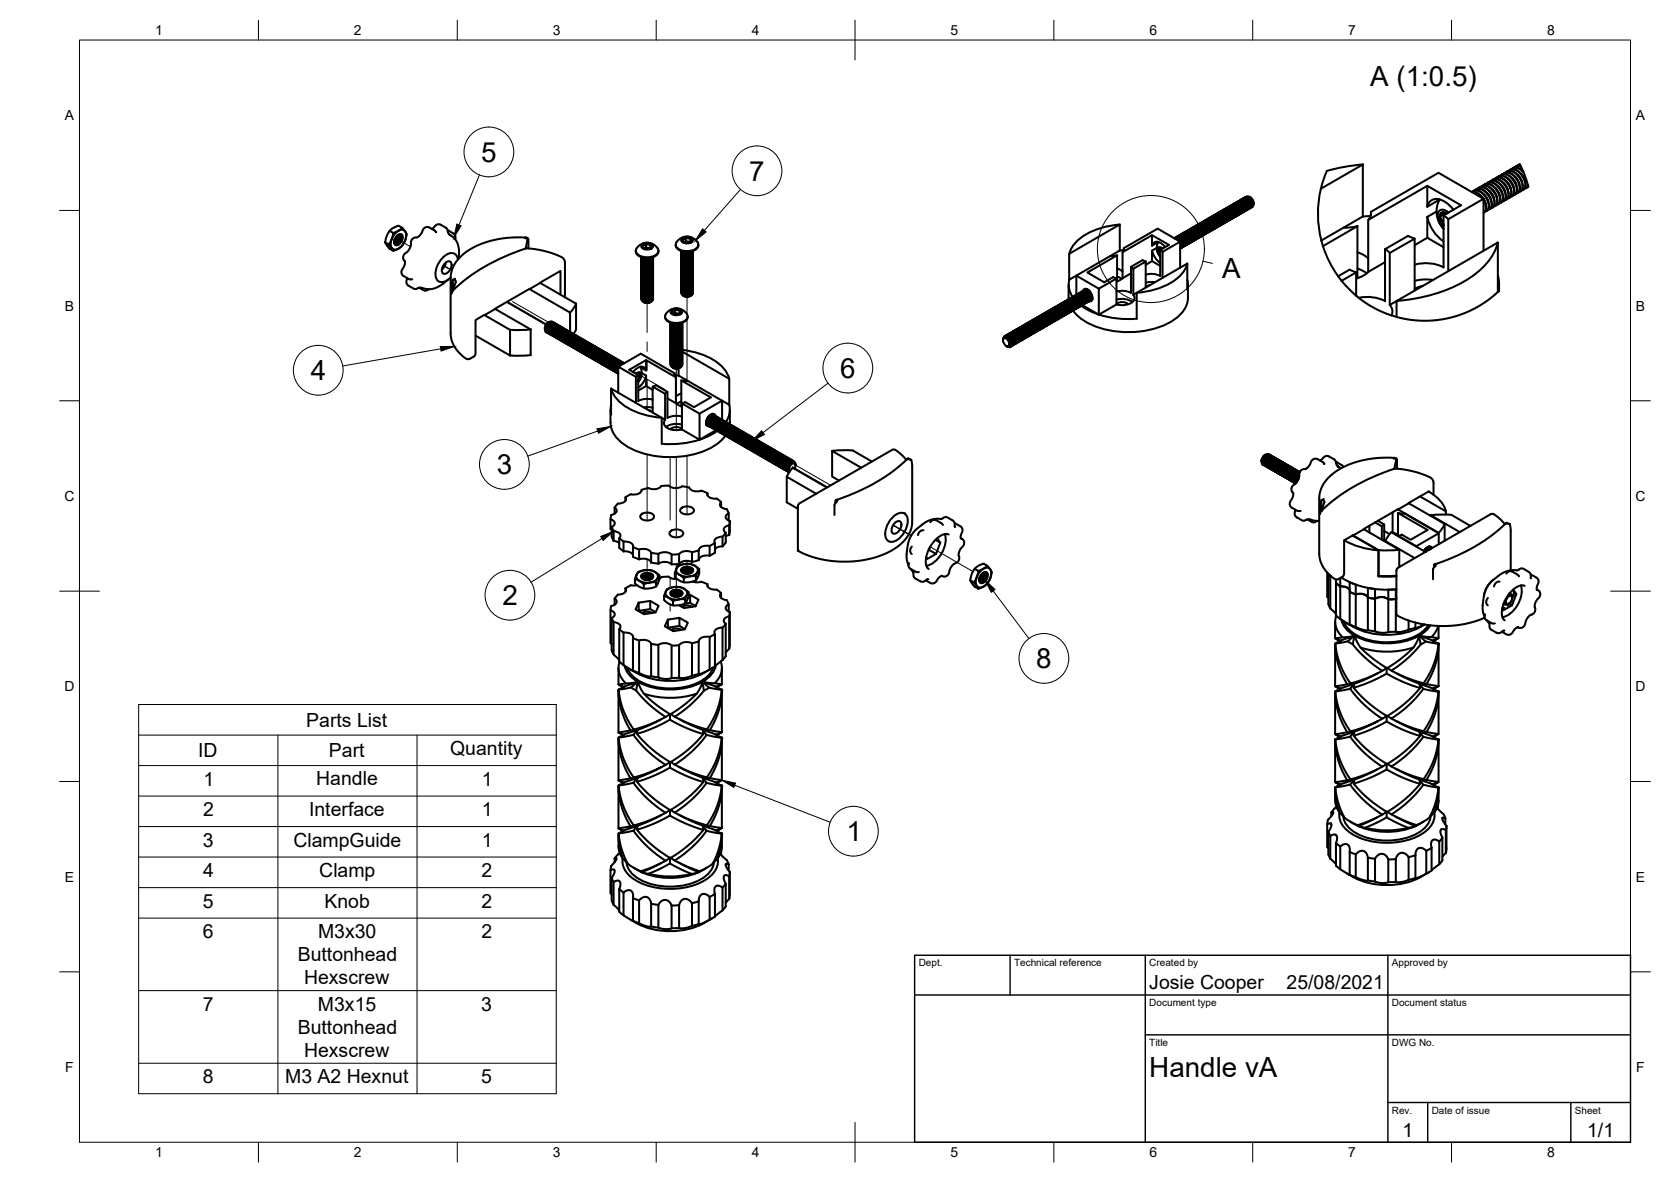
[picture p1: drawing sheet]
<svg xmlns="http://www.w3.org/2000/svg" width="420mm" height="297mm" viewBox="0 0 420 297" stroke-linecap="round" stroke-linejoin="round" font-family="sans-serif">
<defs><g id="words">
<g font-size="7">
<text x="344.6" y="21.6">A (1:0.5)</text>
<text x="121" y="40.6">5</text>
<text x="188.4" y="45.4">7</text>
<text x="307.3" y="69.8">A</text>
<text x="78.2" y="95.6">4</text>
<text x="211.2" y="95">6</text>
<text x="124.9" y="119.2">3</text>
<text x="126.3" y="152.1">2</text>
<text x="260.5" y="167.9">8</text>
<text x="212.9" y="211.4">1</text>
<text x="289" y="270.6">Handle vA</text>
</g>
<g font-size="4.9">
<text x="77" y="182.6">Parts List</text>
<text x="49.8" y="190.3">ID</text>
<text x="82.7" y="190.3">Part</text>
<text x="113.2" y="189.8">Quantity</text>
<text x="51.2" y="197.4">1</text>
<text x="79.5" y="197.4">Handle</text>
<text x="121.2" y="197.4">1</text>
<text x="51.1" y="205.1">2</text>
<text x="77.7" y="205.1">Interface</text>
<text x="121.2" y="205.1">1</text>
<text x="51" y="212.7">3</text>
<text x="73.8" y="212.8">ClampGuide</text>
<text x="121.2" y="212.7">1</text>
<text x="51.1" y="220.4">4</text>
<text x="80.3" y="220.4">Clamp</text>
<text x="121.1" y="220.4">2</text>
<text x="51" y="228.1">5</text>
<text x="81.6" y="228.1">Knob</text>
<text x="121.1" y="228.1">2</text>
<text x="51" y="235.7">6</text>
<text x="80" y="235.7">M3x30</text>
<text x="121.1" y="235.7">2</text>
<text x="74.9" y="241.6">Buttonhead</text>
<text x="76.5" y="247.4">Hexscrew</text>
<text x="289" y="248.5">Josie Cooper</text>
<text x="323.5" y="248.5">25/08/2021</text>
<text x="51" y="254">7</text>
<text x="79.9" y="254">M3x15</text>
<text x="121" y="254">3</text>
<text x="74.9" y="259.8">Buttonhead</text>
<text x="76.5" y="265.6">Hexscrew</text>
<text x="51" y="272.2">8</text>
<text x="71.7" y="272.2">M3 A2 Hexnut</text>
<text x="121" y="272.2">5</text>
<text x="352.6" y="285.7">1</text>
<text x="399.1" y="285.7">1/1</text>
</g>
<g font-size="3.5">
<text x="39" y="8.8">1</text>
<text x="89" y="8.8">2</text>
<text x="139" y="8.8">3</text>
<text x="189" y="8.8">4</text>
<text x="239" y="8.8">5</text>
<text x="289" y="8.8">6</text>
<text x="339" y="8.8">7</text>
<text x="389" y="8.8">8</text>
<text x="16.3" y="30.2">A</text>
<text x="411.3" y="30.2">A</text>
<text x="16.3" y="78">B</text>
<text x="411.3" y="78">B</text>
<text x="16.2" y="125.9">C</text>
<text x="411.2" y="125.9">C</text>
<text x="16.2" y="173.7">D</text>
<text x="411.2" y="173.7">D</text>
<text x="16.3" y="221.6">E</text>
<text x="411.3" y="221.6">E</text>
<text x="16.4" y="269.4">F</text>
<text x="411.4" y="269.4">F</text>
<text x="39" y="290.8">1</text>
<text x="89" y="290.8">2</text>
<text x="139" y="290.8">3</text>
<text x="189" y="290.8">4</text>
<text x="239" y="290.8">5</text>
<text x="289" y="290.8">6</text>
<text x="339" y="290.8">7</text>
<text x="389" y="290.8">8</text>
</g>
<g font-size="2.5">
<text x="231" y="242.9">Dept.</text>
<text x="255" y="242.9">Technical reference</text>
<text x="289" y="242.9">Created by</text>
<text x="350" y="242.9">Approved by</text>
<text x="289" y="252.8">Document type</text>
<text x="350" y="252.8">Document status</text>
<text x="289" y="262.9">Title</text>
<text x="350" y="262.9">DWG No.</text>
<text x="350" y="279.9">Rev.</text>
<text x="360" y="279.9">Date of issue</text>
<text x="396" y="279.9">Sheet</text>
</g>
</g></defs>
<!-- layer: Visible -->
<g fill="none" stroke="#000" stroke-width=".51">
<path d="M98 58l1-.8 1.2-.5 .9 .5-.9 .8-1.3 .6M99.5 58.5a1.42 1.42 0 0 1 1.3-.8 1.42 1.42 0 0 1 1.2 .8 3.8 3.8 0 0 1-2.6 4.2 1.39 1.39 0 0 1-1.1-2.1l.4-1zM99.8 59.2a.8 .8 0 0 1 1.4 0 2.02 2.02 0 0 1-1.7 2.4 1.34 1.34 0 0 1 0-2zM99.9 59.2l-.5 1.1M100 59.2l-.6 1.1M100.2 59.5l-.5 1M100.3 59l-.2 1-.4 .5-.5 .3M100.5 59l.1 .6-.2 .7-.5 .5-.6 .3 .5-.2 .5-.4 .4-.8-.1-.5-.3-.2h-.1l-.1 1-.9 .8M100.6 59.8l-.5 .9M101 59.6l-.2 .8-.5 .6M101.1 57.2l1 1.3a1.03 1.03 0 0 1 0 1.3l-1 2-1 .7-1.2 .5-.9-.5-1.2-1.6 1 .5 1.1 1.6M108.6 57.5l1.1-1 .5-.1 .6 .1 1.6 .9 .4 1.3 1.6 1.4 .6 1 .4 1.9-.1 2.1"/>
<path d="M109.7 58.4l-.4-.4-1.3-.8-.8-.1-.6 .3-.7 1.3-.7 .8-1.1 .2-.4 .3-.4 .7v.9l-.3 .8-1.5 1.9-.1 .7 .4 .7M112.5 57.9l1.9 1.1 .1 .5-.1 .6M132.2 59.7h-2.8l-3 .2-2.7 .5-2.5 .8-2.3 1.1-1.7 1-1.7 1.5-.9 1.2-1 1.9-.3 1.8v14.6l.3 1.5 .7 1.3 1.2 1.6 1.7 1.5h.8l1.2-.6 .4-.9v-8.3l21.3-12.3v5.9M132.4 59.8l-.4 .1M132.4 59.8l-.2-.1 .4 .1 .2 .3 .1 2.3M132.4 59.8l.2 .7M171.4 59.9a1.95 1.95 0 0 1 2.8 .3 1.29 1.29 0 0 1-1.7 1 .9 .9 0 0 1-.9-.3 .9 .9 0 0 1-.2-1zM172.4 59.7l-.8 .5 .3 .6M172.5 59.7l-.6 .2a.49 .49 0 0 0-.2 .7l.2 .2M172.5 59.7l1.1 .2M173.6 59.9h-.6l-.6-.2v.9M173.6 59.9l.2 .1 .1 .5"/>
<path d="M281.6 56.4a16.8 16.8 0 0 0-11.4 4.9l-1 1.6-.3 .9M289.7 59.1l-7.4 4.3v6.5M295.3 59.9l.7 .1 .7 .7M295.3 59.9l.7 .1 .6 .6M295.3 59.9l.4-.2h.4l.8 .7 .5 1.1-.1 .6-.4 .2M295.4 59.8l.8-.1 .8 .7 .4 1v.6l-.3 .3M295.7 59.7l.4-.2h.4l.9 .8 .4 1.3-.2 .3-.3 .2M295.8 59.5l.9 .1 .8 .9 .3 1.1-.3 .4M295.8 59.5h.1M296 59.5l.3-.2h.5l1 .9 .3 1.1-.1 .5-.3 .1M296.2 59.3h.7l.8 .7 .5 1.1-.1 .5-.3 .2M296.4 59.3l.3-.2h.5l.8 .7 .4 1v.5l-.4 .4"/>
<path d="M296.5 59.1h.8l.8 .7 .4 1.2-.3 .6M296.7 59.1l.4-.2h.5l.8 .7 .3 .8 .1 .6-.4 .5M296.9 58.9l.4-.1 .5 .2 .7 .8 .4 .8-.1 .6-.3 .2M297.1 58.9l.3-.2 .6 .1 .8 .8 .4 1.1-.2 .4-.3 .2M297.2 60l.5 .9M297.2 58.7h.8l.8 .8 .4 1-.1 .5-.2 .2M297.4 58.6l.4-.2 .4 .1 .9 .7 .4 1.2-.1 .4-.3 .3M297.5 59.8l.6 .9M297.6 58.5h.8l.7 .7 .5 1.1-.3 .7M297.8 58.4l.3-.1h.5l.8 .7 .4 .7 .1 .7-.5 .5M297.9 59.6l.5 .9M297.9 58.3h.7l.9 .7 .4 1v.5l-.3 .3"/>
<path d="M298.1 58.2l.3-.2 .5 .1 1 .8 .3 1.3-.1 .3-.3 .2M298.2 59.4l.6 .9M298.3 58.1h.7l.9 .8 .4 .9-.3 .8M298.5 58l.7-.1 .9 .7 .5 1.1-.1 .5-.4 .3M298.6 59.2l.5 .9M298.6 57.9h.8l.8 .7 .4 1.1-.1 .5-.2 .2M298.9 57.8l.7-.1 .9 .7 .4 1v.6l-.4 .3M298.9 59l.6 .9M299 57.7h.8l.9 .8 .3 .9-.1 .5-.2 .3M299 57.7h.1M299.2 57.6l.4-.2 .5 .1 .8 .7 .4 1.3-.1 .4-.4 .2M299.3 58.8l.5 .9"/>
<path d="M299.3 57.5h.8l.9 .8 .3 .9v.5l-.3 .3M299.6 57.4l.3-.2 .6 .1 .8 .8 .3 1.2-.1 .5-.3 .1M299.6 58.6l.6 .9M299.7 57.3h.8l.8 .7 .4 1-.1 .5-.2 .3M299.9 57.2l.7-.1 .9 .6 .5 1.1-.1 .6-.3 .3M300 58.4l.5 .9M300.1 57.1h.7l.8 .7 .4 1.1-.3 .7M300.3 57l.3-.2 .5 .1 .8 .7 .4 .6v.8l-.1 .3-.3 .1M300.4 58.2l.5 .9M300.4 56.9h.7l.9 .7 .4 1-.1 .6-.2 .2M300.4 56.9h.1M300.6 56.8l.4-.2 .5 .1 .8 .8 .4 1.2-.2 .4-.2 .2"/>
<path d="M300.7 57.9l.5 1M300.8 56.7l.9 .1 .8 .8 .2 1.1-.3 .5M300.8 56.7h.1M301 56.6l.7-.2 .9 .7 .5 1.2-.1 .5-.4 .2M301.1 57.7l.5 1M301.1 56.5h.8l.8 .7 .4 1.1-.3 .7M301.3 56.4l.4-.2 .4 .1 .9 .6 .4 1.1-.1 .6-.3 .2M301.4 57.5l.5 1M301.5 56.3l.7-.1 .8 .7 .4 1v.5l-.2 .4M301.7 56.2l.4-.2 .4 .1 .9 .7 .4 1.3-.2 .4-.3 .1M301.8 57.3l.5 1M301.8 56.1h.8l.8 .8 .4 .9v.5l-.3 .3"/>
<path d="M302 56l.3-.2h.5l1 1 .3 1.1-.1 .4-.3 .1M302.1 57.1l.6 .9M302.2 55.9h.8l.7 .7 .5 1-.3 .7M302.4 55.8l.3-.2 .5 .1 .8 .6 .5 1-.1 .6-.4 .3M302.5 56.9l.5 1M302.5 55.7h.8l.8 .7 .4 1.1-.3 .7M302.7 55.6l.4-.2 .5 .1 .8 .7 .4 .7v.6l-.4 .5M302.8 56.7l.6 .9M302.9 55.5l.4-.1 .5 .1 .7 .8 .4 .8-.1 .6-.2 .3M303.1 55.4l.3-.2 .6 .1 .8 .8 .4 1.2-.5 .5M303.2 56.5l.5 .9M303.2 58.8h-.1"/>
<path d="M303.2 55.3h.8l.8 .7 .4 1v.5l-.3 .3M303.4 55.2l.4-.2h.4l.9 .7 .4 1.2-.1 .6-.3 .1M303.5 56.3l.6 .9M303.6 55l.9 .1 .8 .8 .3 .9-.3 .8M303.6 55v.1M303.8 55l.3-.2h.5l.9 .7 .3 .7 .1 .7-.5 .5M303.9 56.1l.5 .9M303.9 58.3l-.1 .1M303.9 54.8h.8l.8 .7 .4 1v.6l-.3 .2M304.1 54.8l.4-.2h.4l1 .8 .3 1.3-.1 .3-.3 .2M304.2 55.9l.6 .9M304.3 54.7l.7-.1 .9 .8 .4 .9-.1 .5-.2 .4"/>
<path d="M304.5 54.6l.7-.2 .9 .6 .5 1.3-.1 .5-.3 .2M304.6 55.7l.5 .9M304.7 54.4h.7l.8 .7 .4 1.1v.5l-.3 .2M304.9 54.4l.7-.2 .9 .7 .4 1v.6l-.4 .3M304.9 55.5l.6 .9M305 54.2h.7l.8 .7 .5 1.2-.3 .6M305.2 54.2l.4-.2h.5l.8 .8 .4 1.3-.4 .5M305.3 55.3l.5 .9M305.4 54h.7l.9 .8 .3 .9v.5l-.3 .3M305.6 53.9l.3-.2 .6 .2 .8 .7 .4 1.2-.2 .5-.3 .1M305.6 55.1l.6 .9M305.7 53.8h.8l.8 .8 .4 .9-.1 .6-.2 .2"/>
<path d="M305.9 53.7l.7-.1 .9 .7 .5 1.2-.1 .4-.3 .3M306 54.9l.6 .9M306.1 53.6h.8l.7 .7 .5 1.1-.4 .7M306.3 53.5l.3-.2 .5 .1 .9 .8 .3 .6 .1 .7-.2 .4-.3 .1M306.4 54.7l.5 .9M306.4 53.4h.7l.8 .6 .5 1.1-.1 .6-.2 .2M306.6 53.3l.4-.2 .5 .1 .8 .8 .4 1.3-.2 .4-.2 .1M306.7 54.5l.6 .9M306.8 53.2h.7l.9 .7 .4 1-.3 .8M307 53.1l.7-.1 .9 .6 .5 1.2-.1 .6-.4 .2M307.1 54.3l.5 .9M307.1 53h.8l.8 .7 .4 1.1-.1 .5-.2 .2"/>
<path d="M307.3 52.9l.4-.2 .4 .1 .9 .7 .4 1v.5l-.4 .4M307.4 54.1l.6 .9M307.5 52.8l.9 .1 .7 .7 .4 .9-.1 .5-.2 .3M307.5 52.8h.1M307.7 52.7l.4-.2 .4 .1 .9 .8 .4 1.2-.2 .4-.3 .2M307.8 53.9l.5 .9M307.8 52.6h.8l.9 .8 .3 .9v.5l-.3 .3M308 52.5l.4-.2 .4 .1 1 .8 .3 1.2-.1 .4-.3 .2M308.1 53.7l.6 .9M308.2 52.4h.8l.8 .7 .4 1.1-.1 .4-.2 .3M308.4 52.3l.3-.2 .5 .1 .8 .7 .5 1-.1 .5-.4 .3M308.5 53.5l.5 .9"/>
<path d="M308.5 55.7h-.1M308.5 52.2h.9l.7 .7 .4 1.1-.3 .7M308.8 52.1l.6-.2 1 .8 .4 .7v.7l-.4 .5M308.8 53.2l.6 1M308.9 52h.7l.8 .6 .5 1.1v.5l-.3 .3M309.1 51.9l.3-.2 .5 .1 .9 .8 .4 1.2-.1 .4-.4 .1M309.2 53.1l.5 .9M309.2 51.8h.8l.9 .7 .3 1v.5l-.3 .3M309.5 51.7l.3-.2 .5 .1 .8 .6 .5 1.2-.2 .5-.3 .3M309.5 52.8l.6 1M309.6 51.6h.8l.7 .6 .5 1.2-.1 .5-.2 .2M309.8 51.5l.3-.2 .5 .1 .9 .7 .3 .7 .1 .7-.5 .4"/>
<path d="M309.9 52.6l.5 1M309.9 51.4l.8-.1 .8 .7 .4 1.1v.4l-.2 .4M310.2 51.3l.3-.2 .5 .1 .8 .7 .5 1.3-.2 .4-.3 .1M310.3 52.4l.5 .9M310.3 51.2l.7-.1 .9 .8 .4 1v.5l-.3 .3M310.5 51.1l.4-.2 .5 .1 .9 .8 .3 1.2-.4 .5M310.6 52.2l.5 1M310.6 54.5h.1M310.7 51h.7l.9 .7 .4 1-.1 .5-.3 .3M310.9 50.9l.2-.2h.6l.8 .8 .4 .9v.6l-.4 .3M311 52l.5 .9M311 50.8l.7-.1 .8 .7 .5 1.2-.3 .7"/>
<path d="M311.2 50.7l.4-.2 .5 .1 .8 .7 .3 .6 .1 .7-.4 .5M311.3 51.8l.5 .9M311.4 50.6l.7-.1 .8 .8 .5 .9-.1 .6-.2 .3M311.6 50.5l.4-.2 .5 .1 .8 .8 .4 1.2-.2 .4-.3 .1M311.7 51.6l.5 .9M311.7 53.9h-.1M311.7 50.4l.8-.1 .8 .8 .4 1-.3 .7M311.9 50.3l.8-.2 .8 .7 .5 1.2-.1 .5-.3 .2M312 51.4l.6 .9M312.1 50.2h.8l.7 .6 .5 1.1-.3 .7M312.3 50.1l.3-.2 .6 .1 .8 .7 .3 .6 .1 .7-.2 .4-.3 .1M312.4 51.2l.5 .9"/>
<path d="M312.4 50l.8-.1 .7 .7 .5 1v.6l-.3 .3M312.6 49.9l.4-.2 .5 .1 .8 .7 .4 1.3-.2 .4-.2 .1M312.7 51l.6 .9M312.8 49.7l.5-.1 .4 .2 .8 .9 .3 1.1-.3 .4M312.8 49.7h.1M313 49.7l.7-.2 .9 .7 .5 1.2-.1 .5-.4 .2M313.1 50.8l.5 .9M313.2 49.5l.9 .1 .7 .8 .3 1.1-.3 .5M313.2 49.5h-.1M313.4 50.6l.6 .9M313.4 52.8v.1M313.5 49.4l.6 .1 .6 .5 .5 .9-.1 .6"/>
<path d="M313.8 50.4l.5 .9M314.1 50.2l.6 .9M314.2 49.5l.2 .1a1.77 1.77 0 0 1 .8 1.5M314.5 50l.5 .9M332.1 47.4l10.6-6.1v13.1l-4.9 2.8M337.8 57.2l-5.6 3.2M341.3 56.8v13.1l-.3 .2M341.3 56.8l-8.7 5.1M341.3 56.8l-1.7 .4h-1.8M342.7 41.3l-4.7 .6-4.4 1.1a26.9 26.9 0 0 0-1.4 17.4M344.6 54.3l-1.9 .1M344.7 53.2v.9l-.7 1.2"/>
<path d="M355.7 60l-1.6-.7-5.8 3.3M358.9 54.5a10 10 0 0 0 4.1 6.1M358.9 51.9a2.46 2.46 0 0 1 3.7-1.6l1.8 1.2 1 1.2M358.9 54.5v5.3l4.1 2.3M358.9 52v-5.3l8.5 4.9-4.4 2.5v13.1a9.8 9.8 0 0 0-7.3-.7M358.9 46.7l-14.9 8.6v13M358.9 59.8l-3.2 1.8M361.2 53.2l-2.3 1.3M361.7 50.7v-.4l-2.8 1.7M361.8 50.1l-.1 .2M361.9 54.5l.7 .9 .2 1.2 .2-.1M362 50.1a6.4 6.4 0 0 0 1 7.4"/>
<path d="M362.8 56.6h.2M362.8 53.3l-.9 1.2 1.7-.9 .1 .1M362.8 53.3l.9 .3M362.8 56.6l.2 .2M362.8 53.3a1.37 1.37 0 0 0-.7 2l.7 1.3M362.8 53.3l1 .3M363 54.1l1.1 1M364.2 53.4a1.69 1.69 0 0 0-2.4-.3 3.8 3.8 0 0 0 1.2 4.3M370.1 48.3l.8-.1 .7 .4 1.3 1.3M370.1 48.3h.5l.9 .3 1.2 1.2M370.2 48.2l.7-.4 1 .2 1 .7 .8 1 .4 1 .2 1.3-.2 .8-.7 .3M370.4 48l.6-.2 1 .2 .8 .5 .7 .8 .6 1.1 .3 1.1-.1 1-.5 .5"/>
<path d="M370.9 47.8l.7-.4 .8 .1 1.1 .7 .8 .9 .5 1.1 .2 1.5-.3 .7-.5 .3M371.2 47.6l.7-.2 .8 .2 .7 .4 .9 1 .6 1.2 .2 1.1-.2 .9-.4 .4M371.6 47.4l.7-.4 1 .2 .8 .5 .8 .9 .7 1.4 .2 1.1-.3 .9-.6 .3M371.9 47.2l.8-.2 .8 .2 1.4 1.3 .7 1.1 .2 1.1-.1 1-.5 .5M372.3 47l.8-.4 .9 .2 .9 .6 .8 1 .6 1.1 .1 1.3-.3 .8-.5 .3M372.4 49.3l.6 .6M372.6 46.8l.5-.2 1 .1 .8 .6 .7 .8 .6 1 .3 1.1-.1 1-.5 .6M373 46.6l.6-.4 1.1 .2 1 .7 .6 .7 .7 1.4 .2 1.1-.3 .9-.6 .3M373 50l.4 .7 .3 1.4-.1 .7-.5 .6M373 50.2l.6 1.7-.1 1-.5 .6M373.2 48.9l.6 .7 .4 1.1M373.3 46.4l.5-.2 1 .2 .9 .6 .7 .8 .6 1.1 .3 1.1-.1 .7-.6 .7"/>
<path d="M373.5 51.1l-.5-1.1-11.3-6.6-17 9.8v.8M373.7 46.2l.7-.4 .9 .1 .9 .6 .8 .9 .7 1.3 .2 1.3-.3 .8-.6 .3M373.9 48.5l.7 1 .3 .8M374 46l.8-.3 .8 .3 1.5 1.3 .6 1 .3 1.2-.2 .9-.5 .6M374.4 45.8l.7-.4 1 .2 .9 .6 .8 .9 .6 1.1 .2 1.4-.3 .7-.6 .4M374.6 48.1l.7 .8 .4 1M374.7 45.6l.6-.3 .8 .2 .9 .5 .7 .8 .7 1.2 .3 .9-.1 1.1-.6 .6M375.1 45.4l.8-.4 1 .2 .7 .4 .8 1 .7 1.2 .2 1.3-.2 .7-.7 .5M375.3 47.7l.6 .8 .5 1M375.4 45.2l.5-.3 1 .2 .9 .6 .7 .9 .6 1 .3 1-.2 1-.4 .6M375.8 45l.8-.4 .8 .1 1 .6 .9 1 .5 1.1 .2 1.4-.3 .8-.6 .3M376 47.3l.7 .8 .4 1"/>
<path d="M376.1 44.7l.7-.2 .9 .2 .7 .5 .8 .9 .7 1.2 .2 .9-.1 .9-.5 .6M376.5 44.6l.7-.4 1 .1 .8 .5 .9 1 .6 1.3 .2 1.1-.3 .9-.6 .3M376.7 46.8l.7 1 .4 .9M376.8 44.3l.9-.2 .7 .3 1.5 1.3 .6 1 .3 1.2-.2 1-.4 .4M377.2 44.2l.9-.4 .9 .1 .8 .6 .9 1 .5 1.1 .2 1.3-.3 .9-.6 .2M377.4 46.4l.7 .8 .4 1.1M377.5 43.9l.5-.2 1 .2 .9 .6 .7 .7 .6 1.1 .3 1.1-.1 1-.5 .5M377.9 43.7l.8-.3 .9 .1 .8 .5 .9 1 .7 1.4 .1 .9-.2 .9-.7 .4M378.1 46l.7 .9 .4 1M378.2 43.5l.6-.2 1 .2 .9 .6 .7 .9 .6 1 .2 1.1-.1 .8-.5 .6M378.7 43.3l.7-.3 .9 .1 .9 .6 .8 .8 .6 1.3 .2 1.3-.3 .8-.6 .3M378.8 45.6l.7 .8 .4 1.1"/>
<path d="M378.9 43.1l.9-.2 .8 .2 1.4 1.3 .6 1.1 .3 1.1-.1 1-.5 .5M379.3 42.9l.7-.3 1 .1 1 .6 .8 .9 .5 1.1 .2 1.5-.2 .7-.6 .3M379.5 45.2l.7 .9 .4 .9M379.6 42.7l.6-.2 .9 .2 1.6 1.2 .7 1.3 .2 1.2-.1 .7-.5 .6M380.1 42.5l.5-.3h.8l1 .4 .7 .7M380.2 44.8l.8 .9 .3 .9M380.3 42.3l.6-.2h.6l1.5 1M380.9 44.4l.7 .9 .4 .9M381.7 44l.7 .9 .3 .9M382.1 41.3l1.2 2.5 .9 2.6a.29 .29 0 0 1 .1 .4 .29 .29 0 0 1-.2 .2M382.1 41.3l-.6 .4M382.1 41.3l-.3 .2"/>
<path d="M382.4 43.6l.6 .8 .4 1M382.4 41.8l-.7-.1-.7 .2M382.4 41.9l-.9-.2-.7 .4M384.2 46.5l-.3 .6-.6 .3M384.2 46.7l-.5 .6M96.8 60.9l.4-1.5 .8-1.4 .9 .6-.4 1.5-.7 1.3M99.2 60.9l-.1 .2a2.11 2.11 0 0 1 .6-1.7l.5-.4 .5-.1 .3 .3v.5l-.2 .7-.5 .6-.4 .2h-.5M99.2 60.2v.7M99.2 60.8l.4 .4M99.4 60.3l-.2 .2M101.8 65.6l-.1 1.1-.7 1.4v.8l.4 .4 1.4 .9h.9M102.4 69.9l-.2 1 .2 .6 1.9 1.1 1.2-.3 2.1 .4 1.5-.2 1.9-.9 1.8-1.4"/>
<path d="M105.4 72.3l1.4 .8 1-.4M111.1 67.5l.2 .1M111.9 66.1a.9 .9 0 0 1 1.6 0 2.28 2.28 0 0 1-1.9 2.7 1.51 1.51 0 0 1 0-2.3zM112.1 65.9l-.2 .8-.8 1M113.9 70.3l-.4 1v2.5l.4-.8M113.9 73h.1M114.3 70.3h-.4v2.7M114.3 70.3l.3 .6-.7 2.1M114.4 70l-.1 .3M115.1 65.2a1.79 1.79 0 0 0-1.2-1.6 1.79 1.79 0 0 0-2 .6 5.8 5.8 0 0 0-2.3 5.7 1.62 1.62 0 0 0 2.6 .7l1.1-.9M121.8 79.2l6.4 3.7v6.5M124.5 77.6l8.9 5.2"/>
<path d="M127.5 75.8l9.8 5.7M132.1 62.4a19.7 19.7 0 0 1 9.6 2.6l.3 .8v8.9M132.6 60.5l-.4 1.9a47.6 47.6 0 0 0-18.3 10.6M133.1 72.7l10.2 5.9v4.9M135.8 71.1l9 5.2v6.5M144.9 76.3l-1.5 2.2M159.9 63a1.98 1.98 0 0 0 2.1 1.8 3.4 3.4 0 0 0 3.5-1.1l.1-.7M160.4 62a3.1 3.1 0 0 1 5.2 .9 2.08 2.08 0 0 1-2.3 1.7h-1.2a2.08 2.08 0 0 1-2.2-1.7zM161.2 64.6l.4 .6 .9 .2 1.1-.2 .6-.5-.5 .5-1.3 .3-.9-.3zM161.2 65.5h.1M161.2 66.3h.1M161.2 67.9v.1"/>
<path d="M161.2 69.6h.1M161.2 71.2h.1M161.2 72v.1M161.2 73.6v.1M161.4 61.5a1.95 1.95 0 0 1 2.8 .2 1.29 1.29 0 0 1-1.7 1 .9 .9 0 0 1-1-.2 .9 .9 0 0 1-.1-1zM161.4 64.7l1.1 .4 1.3-.3M161.5 64.7l.8 .3 1.3-.2M161.7 75.8l.2 .1M161.9 75.9l.6 .2M162.1 75.2h1.1M162.1 74.8h1.1M162.1 74.4h1.1"/>
<path d="M162.1 73.6h1.1M162.1 73.2h1.1M162.1 72.4h1.1M162.1 72h1.1M162.1 71.6h1.1M162.1 70.7h1.1M162.1 70.3h1.1M162.1 69.5h1.1M162.1 69.1h1.1M162.1 67.9h1.1M162.1 67.5h1.1M162.1 66.6h1.1"/>
<path d="M162.1 66.2h1.1M162.1 65.4h1.1M162.1 65h1.1M162.4 61.2l-.8 .5 .3 .6M162.4 61.2a.67 .67 0 0 0-.8 .7 .67 .67 0 0 0 .8 .6l.9-.1 .5-.4M162.4 61.2l1.1 .2M163.2 75.6h-1.1M163.2 74h-1.1M163.2 72.8h-1.1M163.2 71.1h-1.1M163.2 69.9h-1.1M163.2 68.7h-1.1"/>
<path d="M163.2 68.3h-1.1M163.2 67l-1.1 .1M163.2 65.8h-1.1M163.5 61.4l-.5 .1-.6-.3v1M163.5 61.4l.3 .2v.4M163.6 75.9h-.1a1.77 1.77 0 0 1-1.6 0M163.7 75.8l-1.2 .3 .8-.1M163.8 75.8l-1.1 .2M163.8 62l-.3 .4-1.1-.2-.4 .2M163.8 62l-.3-.6v.9M164.2 64.7l-.3 .7-1.1 .4-1.3-.2-.3-.4v-.3M164.2 65.1l-.3 .7-1 .4-1.2-.1-.4-.3-.1-.5"/>
<path d="M164.2 65.5v.4l-.3 .3-1 .4-1.3-.2-.3-.2-.1-.5M164.2 65.9v.4l-.4 .4-1.1 .4-1.2-.3-.3-.4v-.3M164.2 66.3l-.3 .8-1.1 .4-1.2-.3-.4-.4v-.3M164.2 66.7l-.3 .8-1 .4-1.2-.2-.4-.3-.1-.5M164.2 67.1v.4l-.4 .5-1.1 .3-1.2-.3-.3-.4v-.3M164.2 67.5l-.3 .8-1.1 .4-1.3-.3-.3-.4v-.3M164.2 68l-.3 .7-1 .4-1.2-.2-.4-.3-.1-.4M164.2 68.4v.4l-.3 .3-1 .4-1.3-.2-.3-.3-.1-.4M164.2 68.8v.4l-.4 .4-1.1 .3-1.2-.3-.3-.4v-.2M164.2 69.2l-.3 .7-1.1 .4-1.2-.2-.4-.5v-.2M164.2 69.6l-.3 .7-1 .4-1.2-.1-.4-.3-.1-.5M164.2 70v.4l-.4 .4-1.1 .3-1.2-.2-.3-.4v-.3"/>
<path d="M164.2 70.4l-.3 .7-1.1 .5-1.3-.3-.3-.4v-.3M164.2 70.8l-.3 .8-1 .4-1.2-.2-.4-.3-.1-.5M164.2 71.2v.4l-.3 .4-1 .4-1.3-.2-.3-.3-.1-.5M164.2 71.6v.4l-.4 .4-1.1 .4-1.2-.3-.3-.4v-.3M164.2 72l-.3 .8-1.1 .4-1.2-.3-.4-.4v-.3M164.2 72.4l-.3 .8-1 .4-1.2-.2-.4-.3-.1-.4M164.2 72.8v.5l-.4 .4-1.1 .3-1.2-.3-.3-.4v-.2M164.2 73.3l-.3 .7-1.1 .4-1.2-.2-.4-.5v-.2M164.2 73.7l-.3 .7-1 .4-1.2-.2-.4-.3-.1-.4M164.2 74.1v.4l-.4 .4-1.2 .3-1-.2-.3-.2-.1-.5M164.2 74.5l-.3 .7-1.1 .4-1.3-.2-.3-.4v-.3M164.2 74.9l-.3 .7-1.1 .4-1.1-.2-.4-.6"/>
<path d="M164.2 75.1l-.2 .5-.6 .4-.9 .1-.6-.2M164.2 74.7l-.3 .6-1 .4-1.2-.2-.4-.3-.1-.3M164.2 74.3l-.1 .3-.4 .4-.9 .3-1.3-.3-.3-.5M164.2 73.8l-.1 .4-.4 .4-1 .3-1.1-.3-.4-.6M164.2 73.4l-.3 .7-1 .4-1.2-.2-.5-.6M164.2 73.1l-.4 .7-1 .2-1.1-.1-.4-.3-.1-.4M164.2 72.6l-.1 .4-.4 .4-1 .2-1.1-.2-.4-.6M164.2 72.2l-.3 .7-1 .3-1.2-.1-.4-.3-.1-.4M164.2 71.8l-.3 .6-1 .4-1.2-.1-.5-.6M164.2 71.4l-.1 .4-.4 .3-.9 .3-1.3-.2-.3-.6M164.2 71l-.3 .6-1 .4-1.3-.2-.4-.6M164.2 70.6l-.3 .6-1 .4-1.2-.2-.4-.3-.1-.3"/>
<path d="M164.2 70.2l-.4 .7-1 .3-1.1-.2-.4-.3-.1-.3M164.2 69.8l-.1 .3-.4 .4-1 .3-1.1-.2-.4-.6M164.2 69.3l-.3 .7-1 .4-1.2-.2-.5-.6M164.2 68.9l-.3 .7-1 .4-1.2-.2-.4-.3-.1-.3M164.2 68.5l-.1 .4-.4 .4-.9 .3-1.3-.3-.3-.6M164.2 68.1l-.1 .4-.4 .4-1.1 .3-1-.3-.4-.6M164.2 67.7l-.3 .7-1 .3-1.2-.1-.5-.6M164.2 67.3l-.4 .7-1 .3-1.1-.1-.4-.4-.1-.3M164.2 66.9l-.1 .4-.4 .4-1 .2-1.1-.2-.4-.6M164.2 66.5l-.3 .6-1 .4-1.2-.2-.4-.2-.1-.4M164.2 66.1l-.3 .6-1 .4-1.2-.2-.5-.6M164.2 65.7l-.1 .3-.4 .4-.9 .3-1.2-.2-.4-.6"/>
<path d="M164.2 65.3l-.3 .6-1 .4-1.3-.2-.4-.6M164.2 64.9l-.3 .6-1 .4-1.2-.2-.4-.3-.1-.3M164.2 73v.1M164.2 74.7h.1M167.2 79.5a1.93 1.93 0 0 0 2.1 1.8 3.4 3.4 0 0 0 3.5-1.2l.1-.6M167.7 78.5a3.1 3.1 0 0 1 5.2 .9 2.08 2.08 0 0 1-2.2 1.7h-1.2a2.08 2.08 0 0 1-2.3-1.7zM168.7 78a1.95 1.95 0 0 1 2.8 .2 1.29 1.29 0 0 1-1.7 1 .9 .9 0 0 1-.9-.2 .9 .9 0 0 1-.2-1zM168.9 78.2l.1 .4 .2 .2M169 78.2l.2 .7M169.8 77.7l-.8 .5M169.9 61.5a1.93 1.93 0 0 0 2.1 1.8 3.4 3.4 0 0 0 3.5-1.2l.1-.6M170.4 60.5a3.1 3.1 0 0 1 5.2 .8 2.08 2.08 0 0 1-2.3 1.8h-1.1a2.08 2.08 0 0 1-2.3-1.8z"/>
<path d="M170.8 78.9a.31 .31 0 0 0 .4-.2 .31 .31 0 0 0-.2-.4l-.1-.4v.9l-1.1-.1-.4 .2M170.9 77.9h-.6l-.5-.2v1M170.9 77.9l.2 .2a.91 .91 0 0 1-.4 .9 .91 .91 0 0 1-.9 0l-.6-.2M170.9 77.9a1.56 1.56 0 0 0-2 .3M171.3 63.1l.4 .6 1.2 .2 .9-.4 .4-.4-.4 .6-1.1 .2-1-.1-.4-.4zM171.3 65.2h.1M171.3 72.9h.1M171.3 73.6l.4 .6 1 .3M171.4 63.1l1 .4 1.4-.3M171.5 63.2l1 .3 1.2-.3M171.7 74.2l.2 .1M171.9 74.3l.7 .2"/>
<path d="M171.9 74.4h.1M172.1 74.1h1.1M172.1 73.7h1.1M172.1 73.3h1.1M172.1 72.4h1.1M172.1 72h1.1M172.1 71.2h1.1M172.1 70.8h1.1M172.1 69.6h1.1M172.1 69.2h1.1M172.1 68.4h1.1M172.1 68h1.1"/>
<path d="M172.1 66.7h1.1M172.1 66.3h1.1M172.1 65.5h1.1M172.1 65.1h1.1M172.1 64.3h1.1M172.1 63.9h1.1M172.1 63.5h1.1M173.2 72.8l-1.1 .1M173.2 71.6h-1.1M173.2 70.4h-1.1M173.2 70h-1.1M173.2 68.8h-1.1"/>
<path d="M173.2 67.5h-1.1M173.2 67.1h-1.1M173.2 65.9h-1.1M173.2 64.7h-1.1M173.3 74.4l-.7 .2M173.6 74.3v.1a1.79 1.79 0 0 1-1.6 0M173.7 74.3l-1.1 .3M173.8 74.2l-1.1 .3M173.8 74.2l-.9 .3-1-.2M173.9 60.5l-.4 .3M173.9 60.5l-.3-.6-.1 .9-1.1-.2-.4 .3M173.9 60.5a1.56 1.56 0 0 1-2 .3"/>
<path d="M174.2 63.1l-.1 .7-1.1 .5-1.3-.2-.4-.3v-.5M174.2 63.5v.4l-.3 .4-1.1 .4-1.2-.3-.3-.3v-.4M174.2 64v.3l-.3 .4-1 .4-1.3-.2-.3-.4v-.3M174.2 64.4v.4l-.3 .3-1 .4-1.2-.2-.4-.3v-.4M174.2 64.8v.5l-.3 .2-1.2 .4-1.1-.3-.3-.3v-.3M174.2 65.2v.3l-.3 .5-1.1 .3-1.2-.2-.3-.4v-.3M174.2 65.6v.3l-.3 .5-1 .3-1.3-.2-.3-.4v-.3M174.2 66v.4l-.3 .4-1.2 .3-1.1-.2-.3-.4v-.3M174.2 66.4v.4l-.3 .4-1.1 .3-1.2-.2-.3-.4v-.3M174.2 66.8l-.2 .7-1.1 .5-1.3-.3-.3-.4v-.3M174.2 67.2v.4l-.3 .4-1 .4-1.2-.2-.4-.3v-.5M174.2 67.6v.5l-.3 .3-1.2 .4-1.1-.3-.3-.4v-.3"/>
<path d="M174.2 68v.5l-.3 .3-1.1 .4-1.2-.3-.3-.4v-.3M174.2 68.4v.4l-.3 .4-1 .4-1.3-.3-.3-.3v-.3M174.2 68.8v.5l-.3 .3-1.2 .4-1.1-.3-.3-.3v-.3M174.2 69.3l-.3 .7-1.1 .4-1.2-.3-.3-.3v-.3M174.2 69.7v.3l-.3 .4-1 .4-1.3-.2-.3-.4v-.3M174.2 70.1v.4l-.3 .4-1 .3-1.2-.2-.4-.3v-.4M174.2 70.5v.4l-.3 .4-1.2 .3-1.1-.2-.3-.4v-.3M174.2 70.9v.5l-.3 .3-1.1 .3-1.2-.2-.3-.4v-.3M174.2 71.3v.3l-.3 .5-1 .3-1.3-.2-.3-.4v-.3M174.2 71.7v.4l-.3 .4-1.2 .4-1.1-.3-.3-.4v-.3M174.2 72.1l-.3 .8-1.1 .4-1.3-.4-.2-.6M174.2 72.5v.3l-.3 .5-1 .4-1.3-.3-.3-.4v-.3"/>
<path d="M174.2 72.9v.4l-.3 .4-1 .4-1.2-.2-.4-.3v-.5M174.2 73.3v.5l-.4 .4-1.1 .3M174.2 73.6l-.4 .6M174.2 73.1l-.3 .7-1.1 .3-1-.1-.4-.3-.1-.4M174.2 72.7l-.3 .7-.9 .3-1.3-.2-.4-.6M174.2 72.3l-.4 .7-.9 .3-1.2-.2-.4-.6M174.2 71.9l-.4 .7-1 .3-1.1-.2-.3-.2-.1-.4M174.2 71.5l-.3 .7-1.2 .3-1.1-.2-.3-.6M174.2 71.1l-.4 .7-.9 .3-1.2-.2-.4-.6M174.2 70.7l-.4 .7-.9 .3-1.1-.2-.4-.2-.1-.4M174.2 70.3l-.3 .6-1.1 .4-1-.2-.4-.2-.1-.5M174.2 69.8l-.1 .5-.3 .3-1.1 .3-1.1-.3-.3-.6"/>
<path d="M174.2 69.5l-.4 .7-.9 .2-1.2-.1-.4-.7M174.2 69l-.4 .8-1 .2-1.1-.1-.3-.3-.1-.4M174.2 68.7l-.3 .6-1.2 .3-1.1-.2-.3-.6M174.2 68.2l-.4 .7-.9 .3-1.2-.2-.4-.6M174.2 67.8l-.4 .7-.9 .3-1.1-.1-.4-.3-.1-.4M174.2 67.4l-.3 .7-1.1 .3-1-.1-.4-.3-.1-.4M174.2 67l-.1 .4-.3 .3-1.1 .3-1.1-.2-.3-.6M174.2 66.6l-.4 .7-.9 .3-1.2-.2-.4-.6M174.2 66.2l-.4 .7-1 .3-1.1-.2-.3-.2-.1-.4M174.2 65.8l-.3 .6-1.2 .4-1.1-.2-.3-.6M174.2 65.3l-.4 .8-.9 .3-1.2-.2-.4-.6M174.2 64.9l-.4 .8-.9 .3-1.1-.2-.5-.6"/>
<path d="M174.2 64.6l-.3 .6-1.1 .4-1-.2-.4-.3-.1-.4M174.2 64.1l-.1 .4-.3 .4-1.1 .3-1.1-.3-.3-.6M174.2 63.8l-.4 .6-.9 .3-1.2-.2-.4-.6M174.2 63.3l-.3 .7-1.1 .3-1.1-.1-.3-.3-.1-.4M174.2 63.7v.1M174.2 64.5v.1M174.2 66.2h.1M174.2 67.8h.1M174.2 68.6v.1M174.2 69.4v.1M174.2 70.3h.1M174.2 71.9h.1"/>
<path d="M174.2 73.5v.1M260.4 80h.8l.8 .7 .4 1.1-.3 .7M260.6 79.9l.3-.2 .6 .1 .8 .7 .3 .6 .1 .8-.4 .4M260.8 79.8h.7l.8 .6 .4 1.1v.4l-.3 .4M261 79.7l.3-.2 .4 .1 1 .8 .4 1.2-.2 .4-.3 .1M261.1 79.6h.8l.8 .7 .4 1v.5l-.3 .3M261.3 79.5l.4-.2 .4 .1 .9 .6 .4 1.2-.1 .5-.3 .2M261.5 79.4h.7l.9 .7 .4 1.1-.1 .5-.3 .2M261.7 79.3l.7-.2 .9 .8 .4 .6 .1 .8-.5 .4M261.8 79.2l.7-.1 .9 .7 .4 1v.6l-.3 .3M262 79.1l.4-.2 .4 .1 .9 .7 .4 1.3-.1 .4-.3 .1M262.2 78.9h.5l.5 .2 .7 .8 .3 1.1-.4 .5"/>
<path d="M262.2 78.9v.1M262.4 78.9l.4-.2 .5 .1 .9 .8 .3 1.2-.1 .3-.4 .2M262.5 78.8l.8-.1 .8 .7 .4 1.1v.5l-.3 .3M262.7 78.7l.4-.2h.4l.9 .8 .4 .9v.6l-.4 .3M262.8 79.8l.6 .9M262.9 78.6h.8l.8 .7 .4 1.1-.3 .6M263.1 78.5l.3-.2 .6 .1 .8 .7 .4 1.3-.2 .4-.3 .1M263.2 79.6l.5 .9M263.2 78.4l.8-.1 .8 .8 .4 .9v.6l-.3 .3M263.4 78.3l.4-.2 .5 .1 .9 .8 .3 1.2-.2 .4-.2 .1M263.5 79.4l.6 .9M263.6 78.2l.8-.1 .8 .8 .4 1-.1 .5-.2 .3"/>
<path d="M263.8 78.1l.7-.2 .9 .7 .5 1.2-.1 .5-.3 .2M263.9 79.2l.5 .9M263.9 77.9h.8l.8 .7 .4 1.1-.3 .7M264.2 77.9l.3-.2h.5l.8 .7 .4 1-.1 .7-.3 .2M264.2 79l.6 .9M264.3 77.8l.7-.1 .9 .7 .4 1-.1 .6-.2 .2M264.5 77.6l.4-.1h.4l.9 .8 .4 1.3-.2 .4-.3 .1M264.6 78.8l.5 .9M264.6 77.5h.8l.9 .8 .3 .9v.5l-.2 .3M264.9 77.5l.3-.2h.4l1.1 .9 .3 1.1-.2 .4-.3 .2M264.9 78.6l.6 .9M265 77.3l.9 .1 .8 .8 .3 1.1-.3 .5"/>
<path d="M265 77.3h.1M265.2 77.2l.4-.1h.4l.8 .7 .5 1v.5l-.4 .4M265.3 78.4l.6 .9M265.4 77.1l.9 .1 .7 .7 .4 1.1-.4 .6M265.4 77.1h.1M265.6 77.1l.4-.3 .4 .1 .8 .7 .4 .7 .1 .7-.5 .5M265.7 78.2l.5 .9M265.7 76.9h.8l.8 .8 .4 .9-.1 .6-.2 .2M265.9 76.8l.3-.1h.6l.9 .8 .3 1.2-.1 .4-.3 .2M266 78l.6 .9M266.1 76.7h.7l.9 .8 .4 1-.1 .5-.3 .2M266.3 76.6l.3-.2 .5 .1 .8 .7 .5 1.2-.2 .5-.3 .2"/>
<path d="M266.4 77.8l.5 .9M266.4 76.5h.8l.8 .7 .4 1.1-.3 .7M266.6 76.4l.3-.2 .6 .1 .8 .7 .3 .7 .1 .7-.4 .5M266.7 77.6l.6 .9M266.8 76.3h.7l.9 .8 .4 .9-.1 .5-.2 .3M266.8 76.3h.1M267 76.2l.3-.2 .4 .1 1 .8 .4 1.3-.2 .3-.3 .2M267.1 77.4l.5 .9M267.1 76.1h.8l.8 .8 .4 .9v.5l-.3 .3M267.3 76l.4-.2 .4 .1 .9 .7 .4 1.1-.1 .5-.3 .3M267.4 77.2l.6 .9M267.5 75.9h.7l.9 .7 .4 1.1-.3 .7"/>
<path d="M267.7 75.8l.7-.1 .9 .7 .5 1-.1 .6-.4 .3M267.8 76.9l.5 1M267.8 75.7h.7l.9 .6 .4 1v.5l-.2 .4M268.1 75.6l.3-.2 .5 .1 .8 .7 .4 1.4-.4 .4M268.1 76.8l.6 .9M268.2 75.5h.7l.9 .8 .4 .9-.1 .6-.2 .2M268.4 75.4l.4-.2 .5 .1 .8 .8 .4 1.2-.2 .5-.3 .1M268.5 76.5l.5 1M268.5 75.3h.8l.8 .7 .4 1v.5l-.3 .3M268.7 71.5v3.3M268.7 74.8v.4M268.8 75.2l.7-.2 .9 .7 .4 1.3v.4l-.4 .2"/>
<path d="M268.8 76.4l.6 .9M268.8 70.3l1.8-1 5.7 3.2M268.9 70.3l-.2 1.2 .2 1.3 .8 1.8M268.9 75.1h.9l.8 .8 .3 1-.3 .7M268.9 75.1h.1M269.1 75l.4-.2 .5 .1 .8 .7 .3 .6 .1 .7-.2 .4-.3 .1M269.2 76.1l.5 1M269.2 78.4h.1M269.2 74.9h.8l.8 .7 .4 .9v.7l-.3 .2M269.5 74.8l.3-.2 .5 .1 .9 .7 .3 1.3-.1 .4-.3 .1M269.6 75.9l.5 1M269.6 78.2h-.1"/>
<path d="M269.6 74.7h.8l.8 .7 .4 1-.1 .5-.2 .3M269.8 74.6l.7-.2 .9 .7 .5 1.2-.1 .5-.3 .2M269.9 75.7l.5 1M270 74.5h.7l.8 .7 .4 1.1-.3 .7M270.2 74.4l.3-.2 .5 .1 .8 .6 .4 1.1v.5l-.4 .3a21 21 0 0 0 14 3.3M270.3 75.5l.5 1M270.3 74.3l.7-.1 .8 .7 .5 1-.1 .6-.2 .3M270.5 74.2l.4-.2 .5 .1 .8 .7 .4 1.3-.2 .4-.2 .1M270.6 75.3l.5 .9M270.7 74l.9 .1 .8 .9 .2 1.1-.3 .5M270.7 74v.1M270.9 74l.3-.2h.5l.9 .9 .4 1.2-.2 .4-.3 .1"/>
<path d="M271 75.1l.5 .9M271 73.9h.8l.8 .7 .4 1-.1 .5-.2 .3M271.2 73.8l.4-.2h.4l.9 .7 .4 1v.6l-.4 .3M271.3 74.9l.6 .9M271.4 73.7h.8l.7 .6 .5 1.2-.4 .7M271.6 73.6l.4-.2 .4 .1 .8 .7 .4 .7 .1 .6-.5 .5M271.7 74.7l.5 .9M271.7 73.5l.8-.1 .8 .8 .4 .9v.5l-.3 .4M271.9 73.4l.3-.2h.5l1 .8 .3 1.3-.1 .3-.3 .2M272 74.5l.6 .9M272.1 73.3l.8-.1 .7 .7 .5 1.1-.3 .7M272.3 73.2a.86 .86 0 0 1 .8-.7 .86 .86 0 0 1 .8 .6l.7 1.2a.89 .89 0 0 1 .1 1 .89 .89 0 0 1-.9 .4"/>
<path d="M272.3 73.2l.3-.2h.5l.8 .7 .5 1.2-.1 .5-.4 .2M272.4 74.3l.5 .9M272.4 73.1h.8l.8 .6 .4 1.1-.2 .7M272.6 73l.7-.2 .7 .4M272.7 74.1l.6 .9M272.8 72.8l.4-.1 .5 .2M273 72.6v.2M273.1 73.9l.5 .9M273.1 72.7l-.1 .1M273.4 73.7l.6 .9M273.8 73.5l.5 .9M273.8 75.7h-.1"/>
<path d="M274.2 75.5l-.1 .1M274.5 75.3h.1M274.6 75.2h.1M274.7 75.1l-.2 .2M274.7 75l-.4 .4M279.1 64.4l2.5-1.4v-6.6l-12.8 7.4v6.5M279.1 64.4l-8.5 4.9v4.8M280.7 76.5v-6.5l-4.4 2.5v6.6l-4.2-2.4M280.7 76.5l-4.4 2.6M280.7 76.3a2.54 2.54 0 0 1 3 .2M280.7 75.3l1.9-.2 1.2 .3 .9 .5M280.7 70l-.8-.4-2.3 1.3-4.2-2.4 7.5-4.3v6.5l-.2 .1"/>
<path d="M280.9 69.5l1.2 .6M280.9 67.5l1.3 .8M280.9 64.2l-1.8 .1M280.9 70.5l.1 .2M282.2 69.9l-1.3 .8M282.6 62.9h-1M282.6 62.4l-.4 1M284.4 67.1l.6 .4M284.4 68.7l-2.1 1.2M285 74.1a1.44 1.44 0 0 1 .1 1.5 1.44 1.44 0 0 1-1.3 .8l-1.8 .3-1.3-.2M288.1 72.3v-6.6l-3.1 1.8v6.6M288.1 65.7l-.8-.3-2.9 1.7v6.5l-1.8-.5-1.9 .2"/>
<path d="M289.1 71.7l-1 .4M289.7 65.6l-1.6 1M289.7 61.7a1.41 1.41 0 0 1 1.1-1 1.41 1.41 0 0 1 1.4 .6l.8 .8M289.7 63l.7 1.8 1.3 1.3M290.4 70.9l-2.3 .1M290.8 62.3l-1.1 .7v2.6l2 1.2M291.1 60.9l-1.4 .8v-2.6l4.2 2.4-2.2 1.3v6.5l-1.7-.5-1.9 .2M291.1 60.9v.2M291.1 60.8v.1M291.2 63l.5 1M291.2 63l.4 1M291.2 60.8a3.1 3.1 0 0 0 .5 3.7"/>
<path d="M291.6 64l.1 .1M291.6 62.4l-.4 .6 .8-.5M291.6 62.4l.5 .2M291.6 62.4l-.2 .1-.2 .5M291.7 62.8l.6 .5M292.3 62.5a.74 .74 0 0 0-1.3 0l.1 .8 .6 1.1M296.5 60.4l.5 .9M296.7 67.3v-6.6l-4.4 2.6v6.5M296.7 60.7l-5.6-3.2-8.5 4.9v.3M296.7 60.8l.4 1-.3 .6M296.7 60.9l.4 .9-.4 .7M296.8 60.2l.5 .9"/>
<path d="M298.6 70.3l.1 1.5-.2 1v-6.6l-12.7 7.4v6.5M298.6 66.2a9.4 9.4 0 0 1-5.9 5.8l-3.9 1.2-3 .4-.8 .5M298.7 71.5a8.5 8.5 0 0 1-1.4 6.9 17 17 0 0 1-12.3 5 20.5 20.5 0 0 1-13.8-3.8l-1.4-1.6M299.3 61h.1M300 60.6h.1M332.2 60.4l.4 1.4M332.6 61.8a26.9 26.9 0 0 0 8.4 12.5M339.3 67.8l-2.9 1.6M339.4 67.8l1.6 .6M341 68.5v5.8M341 68.5l-3.7 2.1M341 74.3l.6 .5"/>
<path d="M341.3 63.4l1.6 .7 1.1 .9M341.3 67.5l1.1 .4 1.3 .8M341.3 69.6l.3 .2M344 68.3l-1.1 .9-1.6 .7M348.3 62.6v13.1a9.8 9.8 0 0 0-6.7-.8l4 2.5 4.3 1.9M348.3 65.9l-4.3 2.4M348.3 62.6l1.2 1M349.4 63.6l6.3-3.6v13M349.4 63.6v13M349.5 76.6l.5 .9a2.16 2.16 0 0 1-.1 1.7M349.9 79.2l1.3 .4M351.2 75.7l25.4-14.8v12.5l-2.2 1.9-2.9 1.8-3.6 1.7-3.3 1.1-4.4 .6h-3.8l-2.7-.3-2.5-.5z"/>
<path d="M351.2 75.7l-1.8 .9M357.7 71.9l-1.3 .3-.7 .4M360.3 70.4l-2.7-.1-1.9 .3M373 63v-13l-8.8 5.1v13M376.6 69.1l.3 2.4-.1 1.7M376.6 60.9a16.4 16.4 0 0 1-8.5 9.8 40.7 40.7 0 0 1-16.9 4.9M376.8 73.2l-.2 .2M376.9 71.6l-.1 1.6M119.6 84.3l8.6 5.1M133.4 82.8v6.4M133.5 82.8l-3 .2-2.2-.1M133.5 89.2l-3 .2-2.2-.1"/>
<path d="M137 82.3v.2zM137.9 81.3l-.5 .9M138 80.9l-.2 .1a1.8 1.8 0 0 0-.8 1.7M138.2 81.5l-.5 .9M138.3 84h.1M138.6 80.9h-.6l-.8 1-.2 1 .5 .6M138.6 81.7l-.5 .9M139 81.9l-.6 .9M139 80.9l-.7 .1-.8 .9-.2 1.1 .4 .6M139.1 81.1l-.3-.2h-.3l-1 1-.2 1.1 .2 .4 .3 .3M139.3 82.1l-.5 .9M139.3 81.1h-.4l-.4 .1-.7 1-.2 1 .4 .6"/>
<path d="M139.5 81.2l-.3-.1-.6 .1-.7 1-.2 1.2 .5 .5M139.7 82.3l-.6 .9M139.7 81.3l-.7 .1-.7 .7-.3 1.2 .3 .7M139.8 81.5l-.2-.2-.5 .1-.9 1-.2 1.1 .5 .6M140 82.5l-.5 .9M140.1 81.5l-.8 .1-.7 .9-.3 1.1 .4 .7M140.1 85v.1M140.2 81.7l-.3-.2h-.4l-.9 .9-.2 1.2 .1 .4 .4 .3M140.4 82.7l-.6 1M140.4 81.8h-.7l-.8 1-.2 1 .4 .6M140.5 85.2v.1M140.5 81.9l-.2-.2-.6 .1-.7 .9-.3 1.1 .2 .5 .4 .2"/>
<path d="M140.7 82.9l-.5 .9M140.8 81.9l-.8 .1-.7 .8-.3 1.2 .4 .7M140.9 82.1l-.4-.2-.5 .2-.7 .9-.2 1.2 .5 .5M141.1 83.1l-.6 1M141.1 82.2h-.7l-.8 .9-.2 1.1 .4 .7M141.2 85.6v.1M141.2 82.3l-.3-.2-.5 .1-.8 1.1-.2 1 .6 .6M141.4 82.3l-.8 .2-.7 .9-.2 1 .4 .6M141.4 82.3l.1 .1M141.4 83.3l-.5 1M141.6 82.5l-.2-.2-.6 .1-.8 .9-.2 1.2 .2 .4 .3 .2M141.8 83.6l-.6 .9"/>
<path d="M141.8 82.6l-.3-.1-.5 .2-.6 .7-.3 1.3 .4 .5M141.9 86v.1M142 82.7l-.7-.1-.6 .4-.4 .6-.1 1.2 .5 .5M142.1 83.8l-.5 .9M142.2 82.8h-.8l-.7 .9-.3 1 .4 .8M142.3 82.9l-.3-.2-.4 .1-.9 1-.2 1.1 .5 .6M142.5 84l-.5 .9M142.5 83h-.6l-.8 .8-.3 1.2 .4 .6M142.7 83.1l-.3-.2-.5 .1-.8 .9-.3 1.1 .2 .5 .4 .2M142.8 84.2l-.5 .9M142.9 83.2l-.4-.1-.4 .2-.7 .8-.2 1.2 .4 .6M143 83.3l-.7-.1-.9 .9-.2 1.2 .2 .4 .3 .2"/>
<path d="M143.2 84.4l-.5 .9M143.2 83.4h-.6l-.8 .7-.3 1.2 .4 .7M143.4 83.5l-.3-.2-.5 .1-.8 1-.2 1.2 .5 .5M143.6 84.6l-.6 .9M143.6 83.6l-.8 .1-.8 1-.1 .9 .4 .7M143.7 83.7l-.2-.2-.6 .1-.8 1.1-.2 1.1 .2 .4 .3 .1M143.9 84.8l-.5 .9M143.9 83.8h-.7l-.8 1-.2 1.1 .4 .6M144.1 83.9l-.3-.2-.4 .1-.9 1-.2 1.1 .1 .4 .4 .3M144.3 84l-.8 .1-.7 .9-.2 1.1 .4 .6M144.3 85l-.6 .9M144.3 84h.1"/>
<path d="M144.4 84.1l-.2-.2-.5 .1-.9 1-.2 1.2 .5 .5M144.6 84.2l-.8 .1-.6 .9-.3 1 .4 .7M144.6 85.2l-.5 .9M144.6 84.2h.1M144.8 84.3l-.3-.2-.5 .2-.7 .7-.3 1.4 .5 .6M144.9 82.7l-.7 1.2M145 85.4l-.6 .9M145 84.4h-.7l-.8 1-.2 1 .4 .7M145.1 84.5l-.3-.2-.4 .1-.8 1-.3 1 .2 .5 .3 .3M145.3 85.6l-.5 .9M145.4 84.6h-.7l-.9 1-.2 1.1 .4 .6M145.5 84.7l-.3-.2-.4 .1-.9 1-.2 1.2 .5 .6"/>
<path d="M145.7 85.8l-.6 .9M145.7 84.8l-.8 .1-.7 .9-.2 1 .4 .7M145.8 88.3h.1M145.8 84.9l-.3-.2-.6 .2-.7 1-.2 1.1 .5 .6M146 86l-.5 .9M146.1 85l-.8 .1-.7 .9-.3 1 .4 .7M146.2 85.1l-.3-.2-.4 .1-.8 .9-.3 1.1 .1 .5 .4 .3M146.4 86.2l-.5 .9M146.4 85.2h-.6l-.9 1-.2 1.1 .4 .6M146.6 85.3l-.3-.1-.5 .1-.8 .9-.3 1.1 .2 .5 .4 .2M146.7 86.4l-.5 .9M146.8 85.4l-.4-.1-.4 .2-.7 .8-.2 1.2 .3 .6"/>
<path d="M146.9 85.5l-.3-.1-.6 .1-.7 1-.2 1.1 .5 .6M147.1 86.6l-.5 .9M147.1 85.6l-.7 .1-.8 .9-.2 1.1 .4 .6M147.3 85.8l-.3-.2h-.5l-.8 .9-.2 1.3 .5 .6M147.4 86.8l-.5 .9M147.5 85.8l-.3-.1-.6 .3-.7 .9-.1 1.1 .4 .5M147.6 85.9l-.2-.1-.6 .1-.8 .9-.2 1.2 .2 .4 .3 .2M147.8 87l-.5 .9M147.8 86l-.3-.1-.5 .2-.6 .8-.3 1.2 .4 .6M148 86.2l-.7-.2-.6 .5-.4 .6-.1 1.2 .5 .5M148.1 86.2l-.7 .1-.7 .9-.2 1 .4 .7M148.1 87.2l-.5 .9"/>
<path d="M148.1 86.2h.1M148.3 86.4l-.3-.2-.4 .1-.9 1-.2 1.1 .2 .5 .3 .1M148.5 87.4l-.5 1M148.5 86.4l-.3-.1-.5 .3-.7 .9-.2 1 .4 .6M148.6 89.9v.1M148.7 86.6l-.3-.2-.5 .1-.8 .8-.2 1.2 .1 .4 .4 .3M148.8 87.6l-.5 .9M148.9 86.6h-.4l-.4 .1-.7 .8-.2 1.2 .4 .7M149 86.8l-.3-.2-.4 .1-.9 1.1-.2 1 .2 .4 .3 .2M149.2 87.8l-.5 1M149.2 86.9h-.7l-.8 1-.2 1.1 .4 .5M149.4 87l-.3-.2-.4 .1-.9 1-.2 1.2 .5 .5"/>
<path d="M149.6 88l-.6 1M149.6 87l-.7 .1-.7 .8-.3 1.2 .4 .7M149.7 87.2l-.2-.2-.6 .1-.8 1.1-.2 1 .2 .4 .3 .2M149.9 87.2l-.7 .1-.7 .9-.3 1.1 .4 .6M149.9 87.2v.1M149.9 88.3l-.5 .9M150.1 87.4l-.3-.2-.6 .1-.7 .9-.2 1.2 .1 .4 .4 .2M150.3 88.4l-.6 1M150.3 87.5h-.7l-.8 1-.2 1 .4 .7M150.3 91h.1M150.4 87.6l-.2-.2-.5 .1-.9 1-.1 1.2 .5 .5M150.6 88.7l-.5 .9"/>
<path d="M150.7 87.7l-.8 .1-.7 .8-.3 1 .4 .8M150.8 87.8l-.3-.2-.5 .1-.7 .8-.3 1.1 .1 .6 .4 .2M151 87.8l-.7 .1-.8 .9-.2 1.1 .4 .7M151 87.8v.1M151 88.9l-.5 .9M151.2 88l-.4-.2-.4 .1-.8 .9-.3 1.1 .2 .5 .4 .2M151.3 89.1l-.5 .9M151.4 88.1h-.7l-.9 1-.2 1.1 .5 .6M151.4 91.6h.1M151.5 88.2l-.3-.2-.5 .1-.8 1-.2 1.2 .5 .5M151.7 89.3l-.5 .9M151.7 88.3h-.7l-.7 .7-.3 1.2 .3 .8"/>
<path d="M151.8 88.4l-.3-.2-.5 .2-.8 .9-.1 1.1 .5 .6M152 89.5l-.5 .9M152.1 88.5h-.8l-.7 .9-.3 1.1 .4 .7M152.2 88.6l-.3-.2-.4 .1-.8 .9-.3 1.1 .1 .5 .4 .3M152.4 89.7l-.5 .9M152.4 88.7l-.4-.1-.4 .2-.7 .9-.2 1.1 .4 .6M152.5 92.2h.1M152.6 88.8l-.3-.2-.5 .1-.8 .9-.3 1.2 .2 .4 .4 .2M152.7 88.9l-.7 .1-.7 .8-.2 1.2 .3 .6M152.7 89.9l-.5 .9M152.7 88.9h.1M152.9 89l-.3-.2-.6 .2-.7 .9-.2 1.2 .5 .6"/>
<path d="M153.1 89.1l-.4-.1-.5 .3-.6 .9-.2 1 .4 .6M153.1 90.1l-.5 .9M153.1 89.1h.1M153.3 89.2l-.3-.2-.5 .1-.8 .9-.2 1.3 .5 .6M153.5 90.3l-.6 .9M153.5 89.3l-.3-.1-.6 .2-.7 1-.1 1.1 .4 .5M153.6 89.4l-.2-.2-.6 .2-.8 .9-.2 1.2 .2 .3 .3 .3M153.7 97.6a9.4 9.4 0 0 0 5.9 5.8l3.9 1.2 2.9 .4 .8 .5v-6.5l-3.1-1.8v6.5M153.8 90.5l-.5 .9M153.8 89.5l-.3-.1-.5 .2-.6 .8-.3 1.2 .4 .6M154 89.6l-.7-.1-.5 .4-.4 .7-.2 1.1 .5 .6M154.2 90.7l-.6 .9"/>
<path d="M154.2 89.7l-.8 .1-.7 .9-.2 1 .4 .7M154.2 93.2h.1M154.3 89.8l-.3-.2-.4 .1-.9 1-.2 1.2 .3 .4 .2 .2M154.5 90.9l-.5 .9M154.6 89.9h-.7l-.8 .8-.3 1.2 .4 .7M154.7 90l-.3-.1-.5 .1-.9 1-.1 1.1 .2 .4 .3 .2M154.9 91.1l-.6 .9M154.9 90.1l-.4-.1-.4 .2-.7 .9-.2 1.1 .4 .6M155 90.2l-.3-.1h-.3l-.9 1-.3 1.1 .2 .5 .4 .2M155.2 91.3l-.5 .9M155.3 90.3l-.8 .1-.8 .9-.2 1.2 .4 .5M155.4 90.4l-.3-.1h-.4l-.9 1.1-.2 1.1 .5 .6"/>
<path d="M155.4 92.6v-.1l-.1 .6 .1 .7v-1.2M155.4 92.1l5.7-3.2 8.5 4.9v.4M155.4 98.7v-6.6l4.5 2.6v6.5M155.6 91.5l-.6 .9M155.6 90.5l-.7 .1-.7 .7-.3 1.2 .3 .7M155.7 90.6l-.2-.1-.5 .1-.9 1-.2 1.1 .6 .6M155.9 91.7l-.2 .3M156 90.7l-.7 .1-.9 .9-.2 1.1 .4 .6M156.1 90.9l-.3-.2-.5 .1-.8 .9-.2 1.1 .2 .5 .3 .2M156.3 90.9h-.6l-.9 1.1-.2 1 .4 .6M156.4 91l-.2-.1-.5 .1-.9 1-.1 1.2 .5 .5M156.7 91.1l-.8 .1-.7 .9-.3 1 .4 .7"/>
<path d="M156.8 91.3l-.3-.2-.4 .1-.9 .9-.2 1.2 .4 .6M156.9 91.3l-.6 .1-.5 .6M157 91.3l-.7 .1-.6 .6M159.9 93.9a.74 .74 0 0 1 1.3 .1v.7l-.7 1.2M160.1 94l.7-.1 .2 .5-.3-.3a.28 .28 0 0 0-.3-.3 .28 .28 0 0 0-.3 .2zM160.1 94.1l.9 .3-.5 1M160.5 94.2l-.6 .5M160.6 95.5h-.1M160.6 95.5l-.1 .1M161 92.2a3.2 3.2 0 0 1-.5 3.7M161 94.4l-.4 1.1M161.1 92.2v.1"/>
<path d="M161.1 92.3l1.4 .8v-2.6l7.4 4.3v6.5M161.1 92.3v.2M161.4 93.8l1.1 .6v2.6M162.5 90.5l-4.3 2.4 2.3 1.3v6.6l1.7-.5 1.9 .1M162.5 97l-2 1.2M162.5 97l1.6 1M162.5 94.4l-.8 1.7-1.2 1.3M162.5 93.1a1.41 1.41 0 0 0-1.2-1 1.41 1.41 0 0 0-1.3 .6l-.8 .8M164.1 97.1l.8-.3 2.9 1.7v6.5l1.8-.5 1.9 .2M167.8 98.5l-.5 .4M168.6 81.1l.3 .5 .9 .3 1-.1 .8-.6-.3 .7-1.1 .4-1.3-.2-.3-.4v-.3M168.6 81.6h.1"/>
<path d="M168.6 82.4h.1M168.6 84v.1M168.6 85.6v.1M168.6 88.1h.1M168.7 91.7v.3l.4 .3 1 .2M168.8 81.2l1 .4 1.3-.4M168.8 81.2l1.1 .3 1.1-.2M169 92.3l.2 .1M169.2 92.4l.7 .2M169.2 92.4h.1M169.3 92.4a1.79 1.79 0 0 0 1.6 0M169.4 92.1h1.1"/>
<path d="M169.4 91.3h1.1M169.4 90.9h1.1M169.4 90.5h1.1M169.4 89.7h1.1M169.4 89.3h1.1M169.4 88.4h1.1M169.4 88h1.1M169.4 86.8h1.1M169.4 86.4h1.1M169.4 85.6h1.1M169.4 85.2h1.1M169.4 84h1.1"/>
<path d="M169.4 83.6h1.1M169.4 82.7h1.1M169.4 82.3h1.1M169.4 81.5h1.1M169.6 93.8l.4 1M169.7 94.3l.9 .1M170.5 91.7h-1.1M170.5 90.1h-1.1M170.5 88.8l-1.1 .1M170.5 87.6h-1.1M170.5 87.2h-1.1M170.5 86h-1.1"/>
<path d="M170.5 84.8h-1.1M170.5 84.4h-1.1M170.5 83.1h-1.1M170.5 81.9h-1.1M170.6 92.5v1.9l11 6.3v4.8M170.9 92.4h.1M171 92.3l-1.1 .3 .7-.1M171.1 92.3l-1.1 .2M171.1 92.3l-.9 .3-1-.2M171.3 95.6l1.8 .2M171.3 98.9l-1.3 .8M171.5 81.6l-.2 .7-1.1 .4-1.2-.2-.4-.3v-.4"/>
<path d="M171.5 82v.5l-.3 .3-1.2 .3-1.1-.2-.3-.3v-.4M171.5 82.4l-.2 .7-1.2 .5-1.2-.3-.3-.3v-.4M171.5 82.8l-.2 .7-1.1 .5-1.3-.3-.3-.3v-.4M171.5 83.2v.4l-.3 .4-1.2 .4-1.1-.3-.3-.3v-.4M171.5 83.6l-.2 .7-1.2 .5-1.2-.3-.3-.3v-.4M171.5 84l-.2 .7-1.1 .5-1.3-.3-.3-.3v-.3M171.5 84.4l-.2 .7-1.1 .5-1.2-.2-.4-.3v-.4M171.5 84.8v.6l-.3 .2-1.2 .4-1.1-.3-.3-.3v-.3M171.5 85.3l-.2 .7-1.2 .4-1.2-.2-.3-.4v-.3M171.5 85.7l-.2 .7-1.1 .4-1.3-.2-.3-.4v-.3M171.5 86.1v.4l-.3 .4-1.2 .3-1.1-.2-.3-.4v-.3M171.5 86.5l-.2 .7-1.2 .4-1.3-.3-.2-.6"/>
<path d="M171.5 86.9l-.2 .7-1.1 .4-1.3-.2-.3-.4v-.3M171.5 87.3l-.2 .7-1.1 .4-1.2-.1-.4-.3v-.5M171.5 87.7v.4l-.3 .4-1.2 .4-1.1-.3-.3-.3v-.4M171.5 88.1l-.2 .7-1.2 .5-1.2-.3-.3-.3v-.4M171.5 88.5l-.2 .7-1.1 .5-1.3-.3-.3-.3v-.4M171.5 88.9v.5l-.3 .3-1.2 .4-1.1-.3-.3-.3v-.4M171.5 89.4l-.2 .7-1.2 .4-1.2-.2-.3-.4v-.4M171.5 89.8l-.2 .7-1.1 .4-1.3-.2-.3-.4v-.3M171.5 90.2l-.2 .7-1.1 .4-1.2-.2-.4-.3v-.4M171.5 90.6l-.2 .7-1.2 .4-1.2-.3-.3-.3v-.3M171.5 91l-.2 .7-1.2 .4-1.2-.2-.3-.4v-.3M171.5 91.4l.1 .3-.4 .5-1.1 .3"/>
<path d="M171.6 88.4l11.8 6.8v6.5M171.6 91.6l-.5 .7M171.6 91.2l-.4 .6-1 .4-1.2-.2-.4-.6M171.6 90.8l-.5 .7-.9 .3-1.2-.2-.4-.6M171.6 90.3l-.4 .7-1.1 .4-1.2-.3-.3-.6M171.6 89.9l-.4 .7-1.2 .4-1-.3-.4-.6M171.6 89.5l-.5 .7-.9 .3-1.2-.2-.4-.6M171.6 89.2l-.5 .6-1 .3-1-.1-.4-.3-.1-.4M171.6 88.7l-.4 .7-1.1 .3-1.1-.2-.4-.6M171.6 88.4l-.5 .6-.9 .3-1.2-.2-.4-.6M171.6 87.9l-.5 .7-.9 .3-1.2-.2-.4-.6M171.6 87.5l-.4 .7-1.1 .3-1.2-.2-.3-.6"/>
<path d="M171.6 87.1l-.2 .4-.3 .3-1.1 .3-1-.2-.4-.6M171.6 86.7l-.5 .7-.9 .3-1.2-.2-.4-.6M171.6 86.3l-.5 .7-1 .3-1-.2-.4-.2-.1-.4M171.6 85.9l-.4 .6-1.1 .4-1.1-.3-.4-.6M171.6 85.4l-.4 .7-1 .4-1.2-.2-.4-.6M171.6 85.1l-.5 .7-.9 .2-1.1-.1-.4-.3-.1-.4M171.6 84.6l-.4 .7-1.1 .3-1.2-.2-.3-.6M171.6 84.2l-.2 .5-.3 .3-1.1 .2-1-.2-.4-.6M171.6 83.8l-.5 .7-.9 .3-1.2-.2-.4-.5M171.6 83.4l-.5 .7-1 .3-1-.1-.4-.3-.1-.4M171.6 83l-.4 .7-1.1 .3-1.1-.2-.4-.6M171.6 82.6l-.4 .6-1 .4-1.2-.2-.4-.6"/>
<path d="M171.6 82.2l-.5 .7-.9 .3-1.1-.2-.5-.6M171.6 81.8l-.4 .7-1.1 .3-1.1-.2-.4-.6M171.6 81.4l-.4 .6-.9 .4-1.3-.2-.4-.6M171.6 81.1l-.5 .6-.9 .3-1.2-.2-.4-.6M171.6 83.4h.1M171.6 85v.1M171.6 86.7h.1M171.6 87.5h.1M171.6 87.9h.1M171.6 88.3v.1M171.6 89.1v.1M171.6 90.7v.1"/>
<path d="M171.6 91.6h.1M171.6 87.9a15.1 15.1 0 0 1 11 5.5l.8 1.8M252.2 85.6l.1-.6 .4-.3 .7 .2 .5 .6 .3 .7v.8l-.4 .2-.5-.1M252.3 84.9l.3-.4 .4-.1 1 .6 .6 1.2-.1 .6-.4 .2M252.4 85a1.32 1.32 0 0 1 1.2 2 1.32 1.32 0 0 1-1.2-2zM252.7 84.5h.9l.7 .9 .3 1.1-.3 .5M252.7 84.5h-.1M252.8 84.4l.4-.2 .4 .1 .8 .6 .5 1.2-.1 .5-.3 .2M253 84.3h.8l.8 .7 .4 1.1-.3 .7M253.2 87v.1M253.2 84.2l.3-.2 .5 .1 .8 .6 .5 1.1-.1 .6-.4 .2M253.3 84.1h.8l.8 .6 .4 1v.6l-.3 .3"/>
<path d="M253.5 85l.4 .5 .3 .6M253.6 84l.4-.2 .4 .1 .8 .7 .4 1.3-.1 .4-.3 .1M253.7 83.8l.9 .1 .8 .9 .3 1.1-.3 .5M253.7 83.8v.1M253.8 86.3l.1 .8h-.7M253.8 86.3l-.1 .7M253.8 86.3l-.2 .7-.6-.1M253.9 83.8l.3-.2 .6 .1 .9 .8 .3 1.2-.2 .4-.3 .1M254 84.9l.5 .9M254 83.7h.8l.9 .7 .3 1v.5l-.3 .3M254.3 83.6l.3-.2h.5l.8 .7 .4 1v.6l-.4 .3M254.3 84.7l.6 .9"/>
<path d="M254.4 83.5h.8l.8 .7 .4 1.1-.3 .7M254.6 83.4l.3-.2 .5 .1 .9 .7 .3 .6 .1 .7-.5 .5M254.7 84.5l.5 .9M254.7 83.3h.9l.7 .7 .4 .9v.5l-.3 .4M255 83.2l.3-.2 .5 .1 .9 .7 .3 1.3-.1 .3-.3 .2M255.1 84.3l.5 .9M255.1 83.1l.8-.1 .8 .8 .4 1-.1 .4-.2 .4M255.3 83l.8-.2 .8 .7 .5 1.2-.1 .5-.3 .2M255.4 84.1l.5 .9M255.5 82.9h.8l.7 .7 .5 1-.1 .5-.3 .3M255.7 82.8l.2-.2h.6l.8 .7 .4 .7v.7l-.4 .5M255.8 83.9l.5 .9"/>
<path d="M255.8 82.6l.8 .1 .7 .6 .5 1-.1 .6-.2 .2M256 82.6l.3-.2h.5l.9 .8 .4 1.3-.1 .3-.3 .2M256.1 83.7l.5 .9M256.2 82.5l.7-.1 .9 .9 .3 .8v.6l-.2 .2M256.4 82.3l.3-.1 .6 .1 .8 .8 .4 1.1-.1 .4-.4 .2M256.5 83.5l.5 .9M256.6 82.2h.7l.9 .9 .3 1.1-.3 .5M256.6 82.2h-.1M256.7 82.2l.8-.2 .9 .7 .4 1v.6l-.4 .3M256.8 83.3l.6 .9M256.9 82h.8l.7 .7 .5 1.2-.3 .6M257.1 81.9l.3-.1h.6l.8 .8 .3 .6 .1 .7-.2 .4-.3 .1"/>
<path d="M257.2 83.1l.5 .9M257.2 81.8h.8l.7 .6 .5 1.1-.1 .6-.2 .2M257.4 81.7l.4-.2 .5 .1 .9 .8 .3 1.2-.2 .5-.2 .1M257.5 82.9l.6 .9M257.6 81.6h.7l.9 .7 .4 1-.1 .6-.3 .2M257.8 81.5l.7-.1 .9 .6 .5 1.3-.2 .5-.3 .2M257.9 82.7l.5 .9M257.9 84.9h-.1M257.9 81.4h.8l.8 .7 .4 1.1-.3 .7M258.1 81.3l.4-.2 .5 .1 .8 .7 .4 1.4-.1 .3-.3 .2M258.2 82.5l.6 .9M258.3 81.2h.7l.8 .7 .5 1-.1 .5-.2 .3"/>
<path d="M258.3 81.2h.1M258.5 81.1l.4-.2 .4 .1 .9 .8 .4 1.2-.2 .5-.3 .1M258.6 82.3l.5 .9M258.6 81h.8l.9 .8 .3 .9v.5l-.3 .3M258.8 80.9l.4-.2 .4 .1 .9 .6 .4 1.2-.1 .5-.3 .3M258.9 82.1l.6 .9M259 80.8h.8l.8 .8 .4 1-.3 .7M259.2 80.7l.3-.2 .5 .1 .8 .7 .5 1v.5l-.4 .3M259.3 81.9l.5 .9M259.4 80.6h.8l.7 .7 .4 .9v.6l-.3 .3M259.6 80.5l.4-.2 .4 .1 .9 .8 .3 1.3-.4 .5M259.7 81.6l.5 1"/>
<path d="M259.7 80.4h.8l.7 .6 .5 1.1-.1 .5-.2 .3M259.9 80.3l.3-.2 .6 .1 .8 .8 .4 1.2-.1 .4-.3 .1M260 81.5l.5 .9M260 83.7h.1M260.1 80.2h.7l.9 .7 .3 1v.5l-.3 .3M260.3 80.1l.3-.2 .5 .1 .8 .7 .5 1.2-.1 .4-.4 .3M260.3 81.2l.6 1M260.7 81l.5 1M260.7 83.3h.1M261.1 80.8l.5 1M261.4 80.6l.6 1M261.8 80.4l.5 1"/>
<path d="M262.1 80.2l.6 .9M262.5 80l.5 .9M264.6 81v.1M266.4 80h-.1M153.5 103a8.6 8.6 0 0 0 1.4 6.8 17.1 17.1 0 0 0 12.3 5 20.5 20.5 0 0 0 13.8-3.8l1.4-1.6-.3-.2-.2-.4 .4-1.5 .7-.6 .7 .1M153.6 104.2v-6.6l12.8 7.4v6.5a24.7 24.7 0 0 0 9.5-1M153.7 101.7l-.2 1 .2 1.5M161.8 102.4l2.3 .1M163.1 103.1l1 .4M167.3 105.5a1.44 1.44 0 0 0-.2 1.5 1.44 1.44 0 0 0 1.3 .8l1.8 .3 1.3-.2M167.8 100.1l2.1 1.2M170 101.3l1.3 .8"/>
<path d="M171.3 102.1l.2 .1M171.3 102l-.1 .1M171.3 100.9l-1.1 .6M171.5 106.7l-1.9-.2-1.2 .3-.9 .5M171.5 107.7a2.54 2.54 0 0 0-3 .2M171.5 107.9v-6.5l4.4 2.6v6.5M171.5 107.9l4.4 2.6M172.3 101l-.8 .4M172.3 101.1l2.2 1.2 4.2-2.4-7.4-4.3v6.5M177.7 106.7l-.2-.1 .3 .2M177.7 106.7l-.1 .1M178.2 104.6l-.5 .9"/>
<path d="M178.6 104.8l-.5 .9M178.9 105l-.5 .9M179 104l.1 .1M179.2 104v.2M179.3 105.2l-.5 .9M179.3 104.2l-.2-.1-.5 .2-.8 1-.2 .9 .4 .7M179.5 104.3l-.3-.1-.5 .1-.9 1-.1 1.1 .2 .4 .3 .2M179.6 104.4l-.6 .1-.8 1-.2 1 .4 .6M179.6 104.4h.1M179.7 105.4l-.6 .9M179.8 104.5l-.2-.1h-.4l-1 1-.2 1.1 .2 .5 .3 .2M179.9 104.6a.87 .87 0 0 0-.7-.6 .87 .87 0 0 0-.9 .5l-.7 1.2a.89 .89 0 0 0-.1 1 .89 .89 0 0 0 .9 .4"/>
<path d="M180 105.6l-.5 .9M180 104.6l-.4-.1-.4 .2-.7 .9-.2 1.1 .4 .6M180 108.1l-4.1 2.4M180.2 104.8l-.3-.2-.4 .1-.9 1-.2 1.2 .5 .5M180.4 105.8l-.6 1M180.4 108.3l-1.8 1-2.7 1.2M180.4 104.8l-.8 .1-.7 .9-.2 1 .4 .7M180.5 105l-.2-.2-.6 .1-.7 .7-.3 1.4 .2 .4 .3 .2M180.7 105l-.7 .1-.7 .9-.3 1.1 .4 .6M180.7 105h.1M180.7 106l-.5 .9M180.9 105.2l-.3-.2h-.4l-.9 1-.2 1.1 .1 .4 .4 .3"/>
<path d="M181.1 106.2l-.5 1M181.1 105.2h-.4l-.4 .2-.7 .9-.2 1 .4 .6M181.1 108.7l.1 .1M181.3 105.4l-.3-.2-.6 .1-.8 1-.1 1.2 .5 .5M181.4 106.4l-.5 .9M181.5 105.4l-.8 .1-.7 .9-.3 1 .4 .7M181.6 105.6l-.3-.2-.5 .1-.8 1-.2 1.1 .5 .6M181.8 106.6l-.5 1M181.8 105.6l-.7 .1-.8 .9-.2 1.1 .4 .7M181.9 105.8l-.2-.2-.5 .1-.8 .8-.3 1.2 .2 .4 .4 .3M182.1 106.8l-.5 1M182.2 105.9h-.7l-.9 1-.2 1 .4 .6"/>
<path d="M182.3 106l-.3-.2-.5 .1-.8 .9-.2 1.2 .2 .4 .3 .2M182.5 107l-.6 1M182.6 106.2l-.3-.2-.5 .2-.8 .9-.1 1.2 .5 .5M182.8 106.2l-.7 .1-.7 .9-.3 1.1 .4 .7M182.8 107.3l-.5 .9M182.8 106.2l.1 .1M183 106.4l-.3-.2-.4 .1-.8 .9-.3 1.2 .5 .6M183.2 107.4l-.5 1M183.2 106.5l-.4-.1-.4 .2-.7 1-.2 1.1 .4 .5M183.4 101.7a4.6 4.6 0 0 1-1 4.3l-.7 .2-.6 .7-.3 1.2 .3 .6M183.4 106.6l-.3-.2-.5 .1-.8 .9-.2 1.2 .1 .4 .4 .2M183.4 101.7l-1.8-1-5.7 3.3"/>
<path d="M183.5 103v3.6M183.5 106.6l-.7 .2-.7 .8-.2 1.2 .4 .6M183.5 107.7l-.5 .9M183.5 106.6l.1 .1M183.9 107.9l-.5 .9M183.9 106.9h-.7l-.8 .9-.2 1 .4 .8M184 110.4h.1M184.1 107l-.3-.2-.5 .1-.8 1-.2 1.1 .5 .7M184.3 108.1l-.6 .9M184.3 107.1l-.3-.1-.6 .2-.7 1-.1 .9 .4 .7M184.4 107.2l-.2-.2-.6 .1-.7 .9-.3 1.1 .2 .5 .3 .2M184.6 108.3l-.5 .9"/>
<path d="M184.6 107.3l-.3-.1-.5 .2-.6 .8-.3 1.2 .4 .6M184.8 107.4l-.7-.1-.9 1-.2 1.1 .1 .4 .4 .3M185 108.5l-.6 .9M185 107.5l-.8 .1-.7 .9-.2 1.1 .4 .6M185 111h.1M185.1 107.6l-.3-.2-.4 .1-.9 1-.2 1.2 .5 .5M185.3 108.7l-.5 .9M185.4 107.7h-.7l-.8 .8-.3 1.2 .4 .7M185.5 107.8l-.3-.2-.5 .1-.8 .9-.2 1.1 .2 .6 .3 .2M185.7 108.9l-.6 .9M185.7 107.9h-.7l-.8 1-.2 1.1 .4 .6M185.8 108l-.3-.2-.3 .1-.9 1-.3 1.1 .2 .4 .4 .3"/>
<path d="M186 109.1l-.5 .9M186.1 108.1l-.4-.1-.4 .2-.8 .9-.2 1.1 .4 .6M186.2 108.2l-.3-.2-.4 .1-.9 1-.2 1.2 .5 .6M186.4 109.3l-.6 .9M186.4 108.3h-.7l-.7 .8-.3 1.2 .3 .7M186.5 108.4l-.2-.1-.5 .1-.8 .7-.3 1.4 .6 .6M186.7 109.5l-.5 .9M186.8 108.5h-.7l-.8 1-.3 1 .4 .7M186.9 108.6l-.3-.2-.4 .1-.9 1-.2 1 .1 .5 .4 .3M187.1 109.7l-.5 .9M187.1 108.7h-.6l-.9 1-.2 1.1 .4 .6M187.3 108.8l-.3-.1-.6 .1-.7 .9-.2 1.2 .5 .6"/>
<path d="M187.4 109.9l-.5 .9M187.5 108.9l-.8 .1-.7 .8-.3 1 .1 .5 .3 .3M187.6 109l-.3-.1-.5 .1-.8 1-.2 1.1 .5 .6M187.8 110.1l-.5 .9M187.8 109.1l-.7 .1-.8 .9-.2 1.1 .4 .6M188 109.2l-.3-.1h-.5l-.8 .9-.3 1.2 .2 .4 .4 .3M188.1 109.3l-.8 .2-.7 .8-.1 1.1 .4 .6M188.1 110.3l-.5 .9M188.1 109.3h.1M188.3 109.4l-.3-.1-.5 .1-.8 .9-.2 1.1 .2 .5 .3 .2M188.5 109.5l-.8 .1-.6 .8-.3 1.2 .4 .6M188.5 110.5l-.5 .9"/>
<path d="M188.5 109.5h.1M188.7 109.7l-.4-.2-.5 .2-.8 .9-.1 1.1 .5 .6M188.8 110.7l-.5 .9M188.9 109.7l-.8 .1-.7 .9-.2 1 .4 .7M189 109.9l-.3-.2-.4 .1-.9 .9-.2 1.2 .5 .6M189.2 110.9l-.5 1M189.2 109.9l-.2-.1-.6 .3-.7 .9-.2 1.1 .4 .5M189.4 110.1l-.3-.2-.5 .1-.8 .9-.2 1.2 .2 .4 .3 .2M189.5 111.1l-.5 .9M189.6 110.1h-.4l-.5 .2-.6 .8-.2 1.2 .4 .5M189.6 113.6l.1 .1M189.7 110.3l-.6-.2-.6 .5-.4 .6-.2 1.2 .5 .5"/>
<path d="M189.9 111.3l-.5 1M189.9 110.3l-.7 .1-.8 .9-.2 1 .4 .7M190.1 110.5l-.3-.2-.4 .1-.9 1-.2 1.1 .5 .6M190.3 111.5l-.6 1M190.3 110.5h-.3l-.6 .2-.7 .9-.1 1 .4 .6M190.4 110.7l-.2-.2-.5 .1-.9 1.1-.2 1 .2 .4 .3 .2M190.6 111.7l-.5 1M190.6 110.8l-.3-.1-.5 .2-.7 .9-.2 1 .4 .7M190.8 110.9l-.3-.2-.4 .1-.9 .9-.2 1.1 .1 .5 .4 .2M191 111.9l-.6 1M191 111l-.6-.1-.9 1-.2 1.2 .3 .5M191.1 111.1l-.3-.2-.4 .1-.9 1-.1 1.2 .4 .5"/>
<path d="M191.3 111.1h-.3l-.5 .2-.7 1-.2 .9 .4 .7M191.3 112.1l-.5 1M191.3 111.1l.1 .1M191.5 111.3l-.3-.2-.5 .1-.9 1.1-.1 1 .2 .5 .3 .1M191.7 112.4l-.5 .9M191.7 111.4h-.7l-.8 .9-.2 1.1 .4 .7M191.9 111.5l-.4-.2-.3 .1-.9 .9-.3 1.2 .2 .4 .4 .2M192 111.6l-.7 .1-.8 .9-.1 1.1 .4 .6M192 112.6l-.5 .9M192 111.6h.1M192.2 111.7l-.3-.2-.4 .1-.9 1-.2 1.2 .5 .5M192.4 112.8l-.5 .9"/>
<path d="M192.4 111.8l-.8 .1-.7 .8-.2 1 .4 .8M192.6 111.9l-.3-.2-.5 .1-.7 .8-.3 1.3 .5 .6M192.7 113l-.5 .9M192.8 112h-.7l-.8 .9-.2 1.1 .4 .7M192.8 115.5h.1M192.9 112.1l-.3-.2-.4 .1-.8 .9-.3 1.1 .1 .5 .4 .3M193.1 113.2l-.5 .9M193.1 112.2h-.6l-.9 1-.2 1.1 .4 .6M193.3 112.3l-.3-.2-.5 .1-.8 .9-.2 1.2 .1 .4 .4 .2M193.4 113.4l-.5 .9M193.5 112.4l-.8 .1-.7 .8-.3 1 .2 .5 .3 .3M193.6 112.5l-.3-.2-.6 .2-.7 .9-.2 1.1 .5 .7"/>
<path d="M193.8 113.6l-.5 .9M193.8 112.6l-.7 .1-.8 1-.2 .9 .4 .7M194 112.7l-.3-.2-.4 .1-.9 .9-.2 1.1 .1 .5 .4 .3M194.2 113.8l-.6 .9M194.2 112.8l-.4-.1-.5 .2-.6 .8-.2 1.2 .3 .6M194.3 112.9l-.2-.2-.6 .1-.8 1-.2 1.1 .2 .4 .3 .3M194.5 114l-.5 .9M194.5 113l-.3-.1-.5 .2-.6 .8-.3 1.2 .4 .6M194.6 116.5h.1M194.7 113.1l-.4-.2-.5 .2-.7 1-.2 1.1 .5 .6M194.9 114.2l-.6 .9M194.9 113.2l-.8 .1-.8 1-.1 1 .4 .6"/>
<path d="M195 113.3l-.3-.2-.5 .2-.8 1-.2 1.1 .5 .6M195.2 114.4l-.5 .9M195.2 113.4l-.2-.1-.6 .2-.7 1-.2 .9 .4 .7M195.4 113.5l-.3-.1-.5 .1-.8 .9-.2 1.2 .2 .4 .3 .2M195.6 114.6l-.5 .9M195.6 113.6l-.4-.1-.4 .2-.7 .8-.2 1.2 .4 .6M195.7 113.7l-.6-.1-.6 .4-.4 .7-.1 1.1 .5 .6M195.9 114.8l-.5 .9M196 113.8l-.8 .1-.7 .9-.3 1 .4 .7M196.1 113.9l-.3-.1h-.4l-.9 1.1-.2 1.1 .2 .4 .3 .2M196.3 115l-.6 .9M196.3 114h-.6l-.8 .8-.3 1.2 .4 .7"/>
<path d="M196.4 114.1l-.2-.1-.5 .1-.9 1-.2 1.1 .2 .4 .4 .2M196.6 115.2l-.5 .9M196.7 114.2l-.4-.1-.4 .2-.8 .9-.2 1.1 .4 .6M196.8 114.3l-.3-.1h-.4l-.9 1-.2 1.1 .2 .5 .3 .2M197 114.4l-.4-.1-.5 .3-.7 1-.1 1 .4 .5M197 115.4l-.6 .9M197 114.4h.1M197.1 114.6l-.2-.2-.5 .1-.9 1-.1 1.2 .5 .5M197.3 115.6l-.5 .9M197.4 114.6l-.7 .1-.8 .8-.3 1.2 .4 .6M197.5 114.8l-.2-.2-.6 .1-.8 1-.2 1.1 .5 .6M197.7 114.8l-.7 .1-.8 .9-.2 1.1 .4 .6"/>
<path d="M197.7 114.8h.1M197.7 115.8l-.5 .9M197.8 119.8l7.4 4.3M197.8 119.8v6.4l2.8 1.7M197.8 119.8l1.5-2.2 8.6 4.9M197.9 115l-.4-.2-.5 .1-.7 .9-.3 1.1 .2 .5 .4 .2M198 116l-.5 1M198.1 115h-.7l-.8 1.1-.2 1 .4 .6M198.1 118.5l.1 .1M198.2 115.2l-.2-.2-.5 .1-.9 1-.2 1.2 .5 .5M198.4 116.2l-.5 .9M198.4 115.2l-.8 .1-.7 .9-.2 1 .4 .7"/>
<path d="M198.6 115.4l-.4-.2-.4 .1-.7 .8-.4 1.1 .2 .5 .4 .3M198.8 115.5h-.8l-.7 .9-.2 1.1 .4 .7M198.9 115.6l-.3-.2-.4 .1-.9 .9-.2 1.1 .2 .4 .3 .3M198.9 116.3l-.6 .7-.1 .8M199.1 115.7h-.6l-.9 1-.2 1 .4 .6M199.3 115.8l-.3-.2-.5 .1-.8 .9-.2 1.2 .1 .4 .4 .2M199.5 115.9h-.7l-.7 .7-.3 1.2 .3 .7M199.7 116.1l-.4-.3-.5 .1-.8 1.1-.2 1.1 .3 .4 .4 .1M199.8 117.8a.87 .87 0 0 0-.2-1.4 1.44 1.44 0 0 0-1 2M200 117v-.6l-.3-.3h-.4l-.4 .2-.5 .6-.2 .8v.5l.3 .3M200 116.8v.1zM209.2 113.3v6.5l1.8 1"/>
<path d="M209.2 113.3l7.4 4.2M214.4 113.2l4.8 2.8M214.5 113.2l-3-.1-2.2 .2M227.9 115.6l-1.5-1.6a2.24 2.24 0 0 0-1.8-1l-23.8 13.7-.2 .5v11.2M228.1 115.3l-3.3 2.9-4.7 3.1-4.6 2.3-5.3 2.1M228.4 115.2l-.1 .3M228.4 115.2l.7 .4 .3 1.3-.1 14.8-.2 1.3-.5 1.2-.9 1.3-1.3 1.3-2.6 1.8-3 1.2-3.3 .9-3.7 .4h-3.3l-3.9-.5-3.3-1-2.7-1.2M228.4 115.2l-.2 .1M317.2 115.6v.2v-.2M318.1 114.6l-.5 .9M318.2 114.3h-.2a1.87 1.87 0 0 0-.8 1.7M318.5 114.8l-.6 .9"/>
<path d="M318.7 114.2l-.8 .3-.5 .8-.2 1.1 .5 .4M318.8 115l-.5 .9M319.2 115.2l-.6 .9M319.2 114.2h-.4l-.4 .1-.8 1-.1 1.1 .4 .5M319.3 114.4l-.3-.2-.5 .1-.8 1-.2 1.2 .5 .5M319.5 115.4l-.5 1M319.6 114.5h-.8l-.8 1-.2 1.1 .4 .5M319.7 114.6l-.3-.2-.5 .1-.9 1.1-.1 1 .2 .4 .3 .2M319.9 115.6l-.6 1M319.9 114.6h-.4l-.4 .2-.8 1-.1 .9 .4 .7M320 114.8l-.3-.2-.4 .1-.8 .9-.3 1.1 .2 .5 .3 .2M320.2 115.8l-.5 1"/>
<path d="M320.3 114.9l-.5-.1-.3 .1-.7 .9-.3 1.2 .4 .5M320.4 115l-.3-.2-.5 .1-.8 1-.2 1.1 .1 .4 .4 .2M320.6 115l-.8 .2-.7 .9-.2 1 .4 .7M320.6 116l-.6 1M320.6 115h.1M320.7 115.2l-.2-.2-.5 .1-.8 .8-.3 1.3 .5 .6M320.9 116.3l-.5 .9M321 115.3h-.7l-.9 1-.2 1 .4 .7M321 118.8h.1M321.1 115.4l-.3-.2-.5 .1-.8 .9-.2 1.1 .2 .5 .3 .2M321.3 115.5l-.4-.1-.5 .2-.6 .9-.2 1.1 .4 .6M321.3 116.4l-.5 1"/>
<path d="M321.3 115.5h.1M321.5 115.6l-.7-.1-1 1-.1 1.2 .5 .5M321.6 115.6l-.7 .2-.8 .9-.1 1.1 .3 .6M321.6 116.7l-.5 .9M321.6 115.6l.1 .1M321.8 115.8l-.2-.2-.5 .1-.9 1.1-.2 1 .5 .6M322 116.9l-.5 .9M322 115.9h-.7l-.8 1-.2 1 .4 .7M322.1 119.4h.1M322.2 116l-.3-.2-.5 .1-.8 .9-.2 1.3 .5 .5M322.3 117.1l-.5 .9M322.4 116.1h-.8l-.7 .8-.2 1.3 .3 .6"/>
<path d="M322.5 116.2l-.3-.2-.4 .1-.9 1-.2 1.1 .2 .4 .3 .2M322.7 117.3l-.5 .9M322.7 116.3l-.3-.1-.5 .2-.7 .9-.2 1.1 .4 .6M322.9 116.4l-.4-.2-.5 .2-.8 .9-.1 1.1 .5 .6M323 117.5l-.5 .9M323.1 116.5l-.8 .1-.7 .8-.2 1.1 .4 .7M323.2 116.6l-.3-.2-.6 .2-.7 1-.2 1.2 .5 .5M323.4 117.7l-.5 .9M323.4 116.7h-.7l-.7 .8-.3 1.3 .4 .6M323.6 116.8l-.3-.2-.5 .1-.8 1-.2 1.1 .1 .5 .4 .2M323.7 117.9l-.5 .9M323.8 116.9h-.6l-.9 .9-.2 1.2 .4 .6"/>
<path d="M323.9 117l-.3-.2-.4 .1-.9 1-.2 1.1 .2 .4 .3 .3M324.1 118.1l-.5 .9M324.1 117.1l-.7 .1-.8 .9-.2 1 .4 .7M324.3 117.2l-.3-.2-.5 .2-.9 1-.1 1.1 .5 .6M324.5 118.3l-.6 .9M324.5 117.3l-.7 .1-.8 .9-.2 1.1 .4 .6M324.6 117.4l-.2-.2-.6 .2-.7 .8-.3 1.2 .2 .5 .3 .2M324.8 118.5l-.5 .9M324.8 117.5l-.3-.1-.5 .2-.6 .8-.3 1.2 .4 .6M325 117.6l-.3-.2-.5 .1-.8 1-.2 1.2 .5 .6M325.2 118.7l-.6 .9M325.2 117.7h-.6l-.9 .9-.2 1.3 .3 .5"/>
<path d="M325.3 117.8l-.2-.1-.6 .1-.8 1-.1 1.1 .4 .6M325.5 118.9l-.5 .9M325.6 117.9l-.8 .1-.8 1-.2 1.1 .4 .5M325.7 118l-.2-.1-.6 .1-.8 .8-.2 1.1 .1 .5 .4 .3M325.9 119.1l-.5 .9M325.9 118.1l-.4-.1-.4 .2-.8 1-.1 1 .4 .6M326.1 118.2l-.4-.1-.4 .1-.8 .9-.3 1.1 .2 .5 .4 .2M326.2 118.3l-.7 .1-.7 .8-.3 1.2 .5 .6M326.2 119.3l-.5 .9M326.2 118.3h.1M326.4 118.5l-.3-.2-.5 .1-.8 1-.2 1 .1 .4 .4 .3M326.6 119.5l-.5 .9"/>
<path d="M326.6 118.5l-.8 .1-.7 1-.2 .9 .4 .7M326.7 119.4l-.6 .9-.1 .9 .2-1.1 .5-.6M326.7 118.9l-.6 .6-.4 .7-.1 .8 .2 .5-.2-.5 .2-.8 .4-.7 .5-.5M326.7 118.6l-.2-.1h-.4l-.9 .8-.3 1.2 .2 .6 .4 .2M326.8 118.7l-.9 .4-.5 .9-.1 .9 .5 .6M326.8 118.6l-.7 .3-.7 .9-.2 1 .4 .6M331.9 115.7l1.3-1.1h.9l1.5 1 .6 1.4 .9 .7M333 116.6l-.4-.5-1.4-.8h-.7l-.7 .4-.6 1.3-.6 .7-1.5 .5-.4 .6v1.1l-.4 .9-1.5 1.7-.1 .8 .5 .6M335.9 116.1l1.6 .9 .3 .4M350.5 117.8l1.6 .1 3.4 .6 4.2 1.5 .5 .5 .2 .7v3.1M350.5 117.8a46.7 46.7 0 0 0-18.2 10.5M350.6 115.1l-2.3-.1-3.1 .2-2.9 .5-2.2 .7-1.6 .6-2.5 1.4-1.6 1.3-1.6 1.9-.7 1.3-.4 1.8v14.5l.2 1.5 .4 1.2 .8 1.3 1.1 1.1 1.2 1.1 .6 .2h.5l1.1-.7 .3-.4 .1-8.7 21.3-12.3v.1"/>
<path d="M350.8 115.2h-.4M350.8 115.2l-.2-.1 .5 .1 .2 .3v2.3M350.8 115.2l.2 .7-.5 1.9M153.5 130.5v2.4l.3 .2M153.5 130.5a.98 .98 0 0 1 1.1 .8 .98 .98 0 0 1-.8 1.1M154.3 133.5v2.4M154.5 127.6v1.5M155.7 135.2v2.5l1.1 .9M155.7 135.2a.89 .89 0 0 0 .3-.9 .89 .89 0 0 0-.8-.6l-.4-.1a1.28 1.28 0 0 1-1-1.2v2.5l.2 .5 .3 .5 1.4 .6M155.7 135.2l.5 .5a1.12 1.12 0 0 0 1.4 .4l1 .3a.89 .89 0 0 1 .6 1.1M156.8 136.1v2.5M156.8 138.6h1a1.68 1.68 0 0 1 1.4 .9"/>
<path d="M157.2 125v.8M157.3 125a1.28 1.28 0 0 1-1.5 1.5l-.4 .1-.8 .9a.92 .92 0 0 1 .4 1.1 .92 .92 0 0 1-.9 .7 .95 .95 0 0 0-.6 1.2M159.2 137.5v2.4l1.5 .7M159.2 137.5l1.5 .6M161.2 129.4a2.28 2.28 0 0 1 3.2 .3 1.51 1.51 0 0 1-1.9 1.1 1.33 1.33 0 0 1-1.5-1.1zM161.3 123.1v.1M163.7 138.9v2.5M163.7 138.9a2.42 2.42 0 0 0-3-.8v2.5a2.57 2.57 0 0 1 3 .8M163.7 138.9l1.9 .3M165.5 139.2v2.5M165.5 139.2a2.92 2.92 0 0 1 3.4 .2l1.9-.1v2.4a4 4 0 0 1-3.1-.4h-1.2l-1 .4M168.1 122a3.4 3.4 0 0 0-2.8 .8l-1.6 .1a2.97 2.97 0 0 0-2.4 .2 2.08 2.08 0 0 1-2.7 1.1l-1.3 .8"/>
<path d="M168.2 122.1a2.92 2.92 0 0 0 3.3 .1 2.71 2.71 0 0 1 2.5 1l1.6 .3a2.84 2.84 0 0 1 2.3 .4M168.5 133.6a2.28 2.28 0 0 1 3.3 .3 1.51 1.51 0 0 1-2 1.1 1.33 1.33 0 0 1-1.5-1.1zM168.9 139.4v2.4M171.2 127.8a2.28 2.28 0 0 1 3.3 .3 1.51 1.51 0 0 1-2 1.2 1.33 1.33 0 0 1-1.5-1.2zM174 138.8v2.4M174 138.8a2.83 2.83 0 0 0-3.2 .5M175.7 138.3v2.5l-1.7 .4M177.9 124.4v-.5a1.59 1.59 0 0 0 2 1.4h.4M178.4 137.2v2.5M178.4 139.7a2.3 2.3 0 0 0-2.7 1M178.4 137.2a2.49 2.49 0 0 0-2.6 .8l-.1 .3-1.7 .5M179.8 138.9l-1.4 .8"/>
<path d="M179.8 136.4l-1.4 .8M180.2 125.3l1.1 .9M181.3 127.4v-1.2a.89 .89 0 0 0-.2 .9 .89 .89 0 0 0 .7 .6l.5 .2a1.17 1.17 0 0 1 .9 1.1M181.7 134.9v2.4M181.7 137.3l-1.4 .3-.5 .4M181.7 134.9a1.68 1.68 0 0 0-2.1 1.3l.2 2.7M182.5 133.9v2.4l-.8 1M182.5 133.9l-.8 .9M183.2 129v1.8M183.2 129a.98 .98 0 0 0-.7 1.1 .98 .98 0 0 0 1 .8M183.3 132v2.5M183.3 134.5l-.8 .3"/>
<path d="M183.3 132l-.4 .1a.93 .93 0 0 0-.9 .7 .93 .93 0 0 0 .5 1.1M183.5 130.9l-.2 1.1M183.5 130.9l-.2 3.6M200.8 138.3l-.2 .1M210.2 125.7h.1a.56 .56 0 0 1-.3 .9l-.2 2.8M210.3 125.7l-.2 .2v.5M210.7 125.6l-.5 .1M224.3 130.1a2.55 2.55 0 0 1 3.3-.9 3.7 3.7 0 0 1-.2 4.5l-.4 .6a3.5 3.5 0 0 1-3.4 1.8 2.55 2.55 0 0 1-.8-3.3l.6-1.4zM225 131.4l1.1-.5 .4 .3 .2 .7-.3 .8-.5 .9-.6 .4-.5 .1-.5-.3-.1-.8 .3-.8zM227.5 128.9l.2 .4M229.3 137.4l-.4 .8v.7l.4 .3M232.2 133.3l-.9 .2-.5 1"/>
<path d="M233.5 138.2l1.9 1M233.8 137.5l-.2 .7M233.9 131.2l.6-.5 .7-.1 1.5 .9 .4 .4M235.2 135.7l1.2 .7M235.6 135.3l.8 1.1-1 2.8-2.2 1.3-.3-.4M236.5 130.5l1.1-.6 .7 .2 1.5 .9 .3 1.4M236.6 130.5l-1-.1-1.5 .2-2.1 1.1a8.1 8.1 0 0 0-4 7.2v1.8l.4 1.3M237.5 134.2a6.9 6.9 0 0 1-4.6 8M238.5 134.3l-1.1-.1-1.3 .7-1.3 1.2-1.1 1.6-.6 1.5-.3 1.7 .2 1.5 .5 .6M240 131.5l1.6 .8 .3 .4 .1 .7-.4 1.2v.7M241.6 135.2l.6 .5 .2 .8-1.3 2.4 .1 1.6-.2 .4-1.6 1.3-1.1 2.4-.8 .3-.7-.2M323.8 120.4h.1"/>
<path d="M325.1 123.9v1l-.8 1.5 .1 .7 .4 .5 1.3 .7 .9 .1M325.7 128.1l-.2 1 .2 .6 1.7 1.1 .5 .1 1.3-.4 1.5 .4h1M326.5 120.3v.1M328.8 130.5l1.3 .8 .6-.1 .4-.3M332.3 125.6l-.4 1.1v2.5l.4-.9M332.3 128.3v.1M332.7 125.7l-.4-.1v2.8M332.7 125.6l.3 .7M332.8 125.4l-.1 .3M333 126.3l-.7 2.1M338 135.8a20.5 20.5 0 0 0 8.6 2.5M340.1 134.6l6.5 3.7v6.6l4.5-.1"/>
<path d="M340.2 134.6l6.4 3.7v6.4M342.9 133l8.9 5.2M344.1 133.7h.2M344.3 132.1v1.7M345.7 131.3l1.8 1v3.3M346.5 130.9l1.5 .9v4.2M348 133.4l1.4 .8M348.1 131.8l-.6 .5M348.3 136.1v-.1l7.4 4.3M349.8 133.7l8.6 5 .7-.9 .8-.1M349.9 133.7l-1.5 2.3M350.2 128.7v5.2"/>
<path d="M350.2 133.7l1.3 .8M351.1 134.2l-.2 .1M351.5 128.9l1.8 .2M351.5 128l10.2 5.9-5.6 3.4M351.7 134.8l4.4 2.6M351.8 138.2v4.3M351.8 138.1l-2.2 .2-2.9-.1M352.5 134.4l2.2 1.2 4.2-2.4-7.4-4.3v5.8v-.3M352.5 134.4l-.8 .3M353.3 129.1l8.5 4.9v2.8M354.2 126.5l9 5.2v4.2M357.1 124.8l6.5 3.7v.8"/>
<path d="M358.4 137.9l-.4 .6M358.8 138.1l-.4 .6M359.2 123.5a8.4 8.4 0 0 1 4.4 5M359.2 137.4l.1 .1M359.4 137.3v.2M359.5 137.5l-.3-.1-.5 .2-.6 .9M359.7 137.7l-.3-.2-.5 .1-.8 .9M359.7 138l-.2 .1M359.7 129.5l7.4 4.2M359.7 129.5v.2M359.9 137.9l-.7 .3M359.9 137.7h.1"/>
<path d="M360 137.8h-.7l-.8 .9M360.1 137.7a.88 .88 0 0 0-1.5 .1l-.6 .7M363.2 131.7l-1.4 2.2M364.9 129.4l4.8 2.8M364.9 129.4l-2.9-.1-2.2 .2M378.4 131.7l-2.2-2.1-.7-.4h-.6l-23.4 13.5-.4 .7v11.2M378.7 131.5l-3.7 3.1-4.1 2.7-4.4 2.3-5.8 2.2M378.8 131.6l.1-.2 .7 .3 .2 1.1 .1 10.5M378.9 131.4l-.3 .1M153.5 153.4v8.1l.3 .4M153.5 153.4a.97 .97 0 0 1 1.1 .8 .97 .97 0 0 1-.8 1.1v8.1l.5 1.1M153.8 155.3l.1 .3a1.23 1.23 0 0 0 1.3 1 .89 .89 0 0 1 .8 .6 .89 .89 0 0 1-.3 .9"/>
<path d="M154.3 156.3v8.2l1.4 1.3M154.5 150.4v1.6M155.7 158.1v8.1l1.1 .9M155.7 158.1l1.1 .9M156.8 159v8.2M156.8 159a2.08 2.08 0 0 1 2.4 1.1v.2M157.2 147.9v.8M157.3 147.8a1.28 1.28 0 0 1-1.5 1.6h-.4l-.8 1a.92 .92 0 0 1 .4 1.1 .92 .92 0 0 1-.9 .7 .95 .95 0 0 0-.6 1.2M160.2 147l-.8 .2a2.6 2.6 0 0 0-2.1 .6M160.3 144.1a3.8 3.8 0 0 1 5 .2 1.39 1.39 0 0 1-1.3 2 3.3 3.3 0 0 1-4-1.2zM160.6 151.5l2.9-.5 2.1 1.2-.8 1.7-2.9 .5-2.1-1.3zM160.6 153.5l-.1 .1"/>
<path d="M161.3 144.4a2.02 2.02 0 0 1 3 .3 1.34 1.34 0 0 1-1.8 1 .94 .94 0 0 1-1-.2 .94 .94 0 0 1-.2-1.1zM161.5 145.3l.4-.4 .5-.2 .8 .1 .6 .4-.5-.4-1-.1-.6 .2-.2 .4M161.6 145.4l1.2-.3 .9 .4M161.7 145.4l.9-.3 1.1 .4M161.9 146.8l1.5-.4h1.6v1l-1.3 .4-1.8 .1M162 145.6l.5-.1 1 .1M162.1 145.2h1.1M162.1 144.8h1.1M162.9 144.3l.7 .3M163.2 144.4h-1.3M163.3 145.6l-.3-.1-.7 .2M163.5 151v2.1l-2.9 .4v-2"/>
<path d="M163.5 153.1l1.4 .7M163.7 141.4l1.9 .3M163.9 144.3l.3 .6M163.9 144.3l-.3 .3 .3 .6-.3 .3M163.9 144.3l.3 .7M164 154a2.7 2.7 0 0 0-2.6 .1M164.2 145l-.6 .6-.8 .1-1-.2-.4-.5 .5-.5 .9-.2 .8 .4 .3 .4M165.8 145.5a2.36 2.36 0 0 1 2.6-.3l.9 .3h1M165.8 144.6l-1.3-1-1.1-.3h-1.4l-1.5 .4-.8 1.7-.1 1.2 1.1 .8 1.2 .5v-1.1l-1.2-.9-1.1-.4M165.8 144.6v1l-.8 1.8M165.8 144.6l-.8 1.8M167.6 148.3a3.8 3.8 0 0 1 5 .2 1.39 1.39 0 0 1-1.3 2 3.3 3.3 0 0 1-3.9-1.2z"/>
<path d="M167.9 155.7l2.9-.4 2.2 1.2-.8 1.7-2.9 .4-2.1-1.2zM167.9 155.7v2l2.9-.4M167.9 157.7v.1M168.7 148.7a2.02 2.02 0 0 1 2.9 .2 1.34 1.34 0 0 1-1.8 1.1 .94 .94 0 0 1-1-.3 .94 .94 0 0 1-.1-1zM169 149.7l1-.4 1 .4M169 149.7l1.1-.3 .9 .3M169.2 151.1l1.4-.4 1.7-.1v1.1l-1.4 .4h-1.7M169.3 149.8l.6-.1 .9 .1M169.4 149.5h1.1M169.4 149.1h1.1M170.2 148.6l.7 .3 .3 .4M170.2 148.6l.8 .2"/>
<path d="M170.3 142.6a3.8 3.8 0 0 1 5 .1 1.39 1.39 0 0 1-1.3 2 3.3 3.3 0 0 1-4-1.2zM170.5 148.7h-1.2M170.8 152.1l1.2 .7 2.9-.4 .7-1.7-2.1-1.2v2l1.4 .8M170.8 155.3v2l1.4 .8M171 148.9l.2 .5-.3 .4M171.2 149.5l-.3-.3-.8-.3-.7 .1-.5 .4v.1l.6-.5h.7l.7 .3 .3 .2M171.2 148.6l.4 .5M171.2 148.6l-.2 .3M171.2 148.6a.58 .58 0 0 1 .1 1l-.7 .3-.7 .1-.6-.2-.5-.3 .2-.6 1.2-.3M171.3 158.3a2.7 2.7 0 0 0-2.5 0M171.4 142.9a2.02 2.02 0 0 1 2.9 .3 1.34 1.34 0 0 1-1.8 1 .94 .94 0 0 1-1-.3 .94 .94 0 0 1-.1-1zM171.7 143.9l.4-.3h.8l.8 .3-.9-.3-.7 .1-.4 .2"/>
<path d="M171.9 145.3l1.6-.5h1.5v1.1l-1.7 .4h-1.4M172 144l.6-.1 .9 .1M172.1 143.7h1.1M172.1 143.3h1.1M172.9 142.8l.8 .2M173.1 148.8l-1.1-.8-1.1-.5-1.7 .1-1.4 .4-.8 1.8v1l1.2 .9 1 .4v-1l-1.1-.9-1.1-.4M173.1 148.8v1.2l-.8 1.7M173.1 148.8l-.8 1.8M173.2 142.9h-1.2M173.5 149.5h-.4M173.5 151.5l-1.4 .2M173.7 143.1l.2 .5-.2 .4"/>
<path d="M173.9 143.7l-.3-.3-.8-.3-.8 .1-.4 .4 .4-.3 .9-.1 .6 .2 .4 .3M173.9 142.8l.3 .5M173.9 142.8l-.2 .3M173.9 142.8a.56 .56 0 0 1 .1 1l-.8 .4h-.8l-.7-.3-.3-.5 .5-.5 .9-.1 .8 .2 .3 .5M174 141.2a2.83 2.83 0 0 0-3.2 .5M174 152.5a2.7 2.7 0 0 0-2.6 0M174.1 146.1l.9 .2 1.3-.1M175.8 143l-1.1-.8-1.1-.5-2.3 .2a2.13 2.13 0 0 0-1.5 1.8l-.1 1.3 1.1 .9 1.1 .4v-1l-1-.9-1.2-.4M175.8 143v1.3l-.8 1.6M175.8 143l-.8 1.8M176.3 146.2l1.6 .6a1.59 1.59 0 0 0 2 1.4h.4M177.9 146.8v.5"/>
<path d="M179.8 159.3l-1.4 .8M179.8 159.3v8.2l-1.4 .7M180.2 148.2l1.1 .9M181.3 149.1v1.2M181.3 149.1a.89 .89 0 0 0-.2 .9 .89 .89 0 0 0 .7 .6l.5 .1a1.22 1.22 0 0 1 .9 1.2M181.7 157.7v8.2M181.7 157.7a1.68 1.68 0 0 0-2.1 1.3l.2 .3M182.5 156.7v8.2M182.5 156.7l-.8 1M183.2 151.9v1.8M183.2 151.9a.98 .98 0 0 0-.7 1.1 .98 .98 0 0 0 1 .8M183.3 154.9v8.1l-.8 1"/>
<path d="M183.3 154.9l-.4 .1a.93 .93 0 0 0-.9 .7 .93 .93 0 0 0 .5 1M183.5 153.8l-.2 1.1M183.5 153.8v8.1l-.2 1.1M228.6 141.5l-.2 .7 .4 .7 1.4 .8h.8M229 143l.6 .7 .1 1.1 .4 .5 1.6 .9 .7-.1 1-.6M236.8 144.7l-.6 .3-.8 1.2-.7 .4-.7-.1-1.2-.7M243.9 145.8l.4-1.5 .8-1.4 .9 .6-.5 1.8-.6 1.1M245.1 142.9l1-.8 1.2-.5 .9 .6-1 .8-1.2 .5M246.3 145.1v.7M246.3 145.8l-.1 .2M246.3 145.8l.4 .3M246.4 145l.8-1 .5-.1 .4 .2v.7l-.3 .7-.6 .6h-.5"/>
<path d="M246.4 145l-.1 1M246.5 145.2l-.2 .2M246.5 146.1h.2M246.6 143.4a1.42 1.42 0 0 1 1.3-.8 1.42 1.42 0 0 1 1.3 .8 3.8 3.8 0 0 1-2.7 4.3 1.39 1.39 0 0 1-1.1-2.2l.4-.9zM247 144.2a.8 .8 0 0 1 1.3 0 2.02 2.02 0 0 1-1.6 2.4 1.34 1.34 0 0 1-.1-2.1zM247 144.4l-.5 .8M247 144.1l-.1 .3M247.1 144.1l-.6 1.1M247.3 143.9l.5 .3-.2 .9-.5 .6-.7 .3 .6-.3 .5-.5 .2-.6-.1-.6M247.4 144.5l-.6 .9M247.4 143.9l-.2 1-.4 .6-.5 .2 .9-.8zM247.7 144.7l-.5 .9"/>
<path d="M248.1 144.5l-.2 .8-.5 .6M248.2 142.2l1 1.2a1.03 1.03 0 0 1 0 1.3l-1 2-1 .8-1.2 .5-.9-.6-1.2-1.6 1 .6 1.1 1.6M333.7 143.9v6.1l.3 .3M334 144.2v7.7l.5 1M334.4 144.5l.1 .2M334.5 144.7h.1M334.5 144.7v8.2l1.4 1.3M335.7 156.3v4.1l1.3 .6-1.1-.5M335.9 145.6v9.1l1.1 .9M335.9 146.5l1.1 .9h1a1.68 1.68 0 0 1 1.4 .9M336 154.7a5 5 0 0 0 1.6 5.4M337 145.3v10.3"/>
<path d="M337.3 145.1a21.9 21.9 0 0 0 13.8 3M337.3 155.7a6.2 6.2 0 0 0 3.3 4M337.9 156.1a8.2 8.2 0 0 0 6.1 4.7 16.1 16.1 0 0 0 14-2.3l1.2-1.4M338.8 156.7a18.5 18.5 0 0 0 19.4 .2M339.4 146.3v10.7l-2.4-1.4M339.4 156.9l1.5 .7M339.4 148.8l.7 .3a1.95 1.95 0 0 0 1.9 .1l1.2 .3 .7 .7M339.4 146.3l1.5 .6v10.7M340.4 159.8l-4.7 .6M340.6 159.8l1.5 3 2.5 2.2 3.1 2.2a1.22 1.22 0 0 0 1.8 .2l2.5-1.7 2.8-2.3 1.1-1.4 .9-2 .1 .5a2.16 2.16 0 0 1-.8 2.8l-2.7 2.6-3.5 2.6M340.6 159.8l-.2 .8a1.8 1.8 0 0 0 .7 2.4l3 3 2.7 2.1a.96 .96 0 0 0 1.6-.1l.2-.2M340.6 159.7a18 18 0 0 0 16.3 0"/>
<path d="M343.9 147.8v10.6l-1.1-.1-1.9-.7M344 158.4l1.8 .2M344 150.2l1.8 .3M344 147.7l1.8 .3M345.7 148v10.7l1.7 .3 1.7-.2v-10.6M346.6 144.7h.1M349.1 148.2l1.9-.1v10.6M351 158.7l-1.9 .1M351.1 154.6l2.1 1 2.3 .7 3 .7 3.3 .3h3.2l3.3-.5 2.8-.7 2.2-.9M351.1 150.3l-.1 .3a4 4 0 0 1-3.1-.5h-1.2l-.9 .4M351.1 144.7h-4.4M351.3 154.5l-.2 .1"/>
<path d="M354.2 155.9v2.3l-1.8 .6-1.4-.1M355.9 156.4v1.4M355.9 157.8l-1.7 .4M356.8 159.8l4.9 .6-1.4 .6 1.2-.5M356.8 159.8l3 1 1.9 1-2.5-.4a4.5 4.5 0 0 1-2.4-1.6zM358.1 156.9l-1.5 .8-.7 .1M359.7 157.1l-1.2 1.4-1.6 1.2M360.6 142.2v.3M360.8 141.9l.2 .3-.7 .8v2.6M360.8 141.9l-.2 .3M361.2 141.8l-.4 .1M361.6 157.3l-.6 1.4-1.1 1.4"/>
<path d="M361.7 157.3v3.1M373.1 149.7l-.3 3.3 .5 1.9M373.4 154.4l-.1 .7 .4 .7 1.4 .8 .8 .1M373.8 155.9l.7 .8 .1 1.1 .3 .4 1.7 .9h.5l1.2-.6M374.1 150.3l-.4 .8 .1 .7 .3 .3M377 146.2l-.8 .2-.5 1M378.2 151.7h.1M378.3 152.7l-.5 .1M378.3 151.9h.1M378.4 151v.2M378.4 151l.2 .8h.5l.3-.1M378.8 144.2l.4-.5 .8-.2 1.5 .9 .4 .4"/>
<path d="M379.1 150.1l.3-.3h.6a1.32 1.32 0 0 1-1.1 1.9 1.13 1.13 0 0 1 .2-1.6zM379.3 151.8l-.7 .2-.5-.4 .2 .3M379.3 149.5l.3-.1 .4 .1 .2 .8M379.6 149.1h.1M379.6 149.1l.3 .3M379.6 151.8l.6 .3M379.6 149.1l.1 .1M380.1 151l-1 1.3M380.2 150.1v.1zM380.5 148.2l.8 1.1-1.1 2.8-2.2 1.3-.3-.4M380.6 148.6v1.3M380.7 149l.6 .3"/>
<path d="M381.4 143.3l1-.4 .7 .1 1.5 .8 .3 .5 .1 1M381.4 143.3l-2.2 .1-1.2 .5-1.2 .8a7.3 7.3 0 0 0-3.7 5M381.7 157.6l-.7 .4-.8 1.1-.7 .4h-.6l-1.3-.7M382.4 147.1a6.9 6.9 0 0 1-4.6 8M383.3 147.2l-1-.1-1.4 .7-1.1 1.1-1.1 1.4-.8 1.9-.3 1.6 .2 1.4 .6 .7M384.9 144.4l1.4 .7 .5 .5 .1 .6-.5 1.3v.8M386.4 148.1l.7 .6 .2 .7-.2 .7-1.1 1.5-.1 2.2-.3 .4-1.3 .8-1.2 2.5-.6 .3-.9-.2M155.5 167.9v4.1l1.3 .6-1.1-.5M155.5 173.4v10.7l1.3 .6-1.1-.6M155.6 173.3l1.4-.2a4.2 4.2 0 0 0 3.2-1.7l-2.7 .9-1.2 .6a.8 .8 0 0 0-.7 1.1l.7 3.2 1 2.6 2 3.6h1v.3a2.1 2.1 0 0 0 1 2l2.8 2.7 3.8 2.7a1.06 1.06 0 0 0 1.6-.2l3.5-2.5 2.7-2.6a1.99 1.99 0 0 0 1-2.2v-.1l1 1.2M155.7 173.3h-.2l.1 1.5 .4 2.8 .8 2.4 1.3 2.8a.96 .96 0 0 0 1.3 .7h.9l-1 1.2 1.5 1.9 2.4 2.5 3.4 2.7a.78 .78 0 0 0 1.3 .1l.5-.4 .1 1.4 1.7 1 3.8 1.7 2.8 .9M155.8 166.3a5 5 0 0 0 1.6 5.4"/>
<path d="M155.9 172.2l.8 .5M156.8 167.2l2.4 1.3M157.1 167.3a6.2 6.2 0 0 0 3.3 4M157.7 167.7a8 8 0 0 0 5.8 4.6 16.6 16.6 0 0 0 13.8-1.8 5.6 5.6 0 0 0 2.1-2.8M158.7 172.8l1.3 .7M159.2 160.3v8.2M159.2 168.5l1.5 .6M159.2 160.4l1.5 .6M160.2 171.4l-4.7 .6M160.4 171.4l.2 .5a13.8 13.8 0 0 0 5.8 6.2l1.1 .7a1.24 1.24 0 0 0 1.9 .2l3.8-2.8a9 9 0 0 0 3.4-4.6l.2 .7a1.73 1.73 0 0 1-.6 2.2l-2.9 2.9-3.6 2.7M160.4 171.4l-.2 .8a1.84 1.84 0 0 0 .6 2.3l2.8 2.9 3 2.3a.92 .92 0 0 0 1.6-.1l.2-.2 .1 1.5M160.4 171.3a18 18 0 0 0 16.3 0"/>
<path d="M163.7 161.8v8.2M163.7 161.8a2.42 2.42 0 0 0-3-.8v8.1l2 .8 1 .1M163.7 169.9l1.9 .3M163.7 161.8l1.9 .3M165.5 162.1v8.1M165.5 162.1a2.92 2.92 0 0 1 3.4 .1h1.9M168.7 179.4l1.4 .9 2.6 1.3 5 1.7-.9 .1 1.7 .1 3 .5M168.9 162.2v8.2l-1.5 .2-1.9-.4M170.8 162.1v8.2M170.8 170.3l-1.9 .1M170.8 162.1a2.75 2.75 0 0 1 3.2-.5v8.2M174 169.8l-2 .6-1.2-.1"/>
<path d="M175.2 174.3a21.5 21.5 0 0 1-13.3 0M175.7 161.2v8.2M175.7 169.3l-1.7 .5M175.7 161.2l-1.7 .5M175.7 161.2a2.08 2.08 0 0 1 2.7-1.1v8.1M176.6 171.4l4.9 .6-1.4 .6 1.2-.6M176.6 171.4l3 1 1.9 1-1.5-.2a4.1 4.1 0 0 1-3.4-1.8zM178.3 172.8l-1.3 .8M178.4 168.2l-1.8 1-.9 .2M179.1 167.9a18.9 18.9 0 0 1-20.5 .4M180 167.2a6.1 6.1 0 0 1-3.3 4.1M181.1 172.2l-1 .5"/>
<path d="M181.2 166.2a4.9 4.9 0 0 1-1.5 5.5M181.3 173.3l.2 .1M181.5 173.4l-.4 2.4-.8 2.7-1 2.3-1.6 2.5M181.5 173.4l-.2 2.4-.6 2.8-.9 2.5-1.3 2.4M181.5 167.9v4.1M181.5 173.4v10.6M181.7 165.9l-1.9 1.5M182.5 164.9l-.8 1M335.7 161.8v10.7l1.3 .6-1.1-.5M335.7 173.8v10.7M335.8 161.7l2.2-.3a2.92 2.92 0 0 0 2.2-1.4l.2-.2-2.9 1-1.2 .6a.59 .59 0 0 0-.5 1l.5 2.6 1.2 3.3 2.1 3.5h.9v.2a1.32 1.32 0 0 0 .7 1.8l3.2 3.1 3.6 2.6a1.04 1.04 0 0 0 1.7-.1l3.1-2.2 3.1-3a2.27 2.27 0 0 0 1.1-1.7l-.1-.6 1 1.2M335.9 173.7l-.2 .1 .1 1.5 .3 2.4 .9 2.9 1.2 2.5a1.2 1.2 0 0 0 1.7 .8h.6"/>
<path d="M335.9 161.7h-.2l.1 1.5 .3 2.5 .9 2.9 1.2 2.5a1.2 1.2 0 0 0 1.7 .8h.6l-1 1.2 1.3 1.6 2.8 2.9 3.1 2.5a1.01 1.01 0 0 0 1.7 0l.2-.2M336.1 160.6l.9 .5M336.1 172.7l.9 .4M338.8 171.9l-3.1 .6M338.9 161.2l1.3 .7M339.5 173.1l-3.7 .7M340.4 172.8l3.7-1.3 3.9-1.8a1.08 1.08 0 0 1 1.7 .1l3.6 1.8 3.8 1.3M340.5 171.9l-3 1-1.2 .6a.59 .59 0 0 0-.5 .9l.5 2.5 .6 1.9 .9 2.2 1.8 2.8M346.5 169.1l-2.9 1.5-3.1 1.2M347.6 168.6l-4.1 1.9-3.9 1.3M348.7 179.9v1.4l3.7 2 4.7 1.6M348.7 167.9v1.4"/>
<path d="M348.9 167.9l3.7 2 5.3 1.8-.9 .1 4.7 .6M350.9 169.1l4 2 4.8 1.7 2 1-3.8-.7M355.4 162.7a21.5 21.5 0 0 1-13.3 0M357.9 173.1l-3 3.4-2 1.9-2.3 1.7a.75 .75 0 0 1-1.3 .1l-.4-.3M358.5 161.2l-1.3 .8M361.3 160.6l-.9 .5M361.3 172.6l-.9 .5M361.5 161.7l.2 .1M361.5 173.7l.2 .1M361.7 173.8l-.4 2.6-.9 2.9-1 2.1-1.5 2.4M361.7 161.8l-.4 2.6-.9 2.8-1 2.2-1.5 2.3M361.7 172.4l-1.4 .7 1.2-.6"/>
<path d="M361.7 161.8l-.2 2.9-.5 2-1 2.6-1.3 2.6M361.7 173.8l-.2 3-.5 1.9-1 2.7-1.3 2.5M361.7 161.8v10.6M361.7 173.8v10.7M155.5 185.4v10.7l1.3 .6-1.1-.5M155.5 197.5v10.7l1.3 .6-1.1-.6M155.7 197.3l-.2 .1 .1 1.5 .6 3.6 1 2.5 1.3 2.6M155.7 185.3l-.2 .1 .1 1.5 .4 2.8 .8 2.4 1.3 2.7a.96 .96 0 0 0 1.3 .8l.9-.1M155.9 196.3l.8 .5M155.9 184.3l.8 .4M158.5 195.6l-3 .5M158.5 183.5l-3 .6"/>
<path d="M159.3 196.7l1.5 1.9 1.8 1.9 4 3.3a.78 .78 0 0 0 1.3 .1l.5-.4 .1 1.4M159.3 184.7l-3.7 .6M160.2 184.4l3.6-1.2 3.9-1.9a.83 .83 0 0 1 1.5 0l3.7 1.8 3.9 1.4M160.3 195.5l-2.8 .9-1.2 .6a.82 .82 0 0 0-.7 1.1l.7 3.2 1 2.6 2 3.5 1 .1v.3a2.1 2.1 0 0 0 1 2l2.8 2.7 3.8 2.7a1.06 1.06 0 0 0 1.6-.2l3.5-2.5 2.7-2.6a1.99 1.99 0 0 0 1-2.2v-.1l1 1.2-1.2 1.5-3.4 3.4-3.4 2.5M160.3 195.5l-1 1.2-3.7 .7M160.3 183.5l-2.8 .9-1.2 .5a.8 .8 0 0 0-.7 1.1l.3 1.8 .8 2.6 1.2 2.6 1.4 2.4M160.3 195.5l-.1 1M166.3 180.7l-2.5 1.3-3.5 1.4M167.4 192.2l-3.7 1.8-4.4 1.4 1 .1 .7-.3 5.3-2.4M167.4 180.2l-3.7 1.7-4.4 1.5M168.5 192.9l-4.2 2.1-4.1 1.5 3.2 3.4 4.5 3.3a1.06 1.06 0 0 0 1.6-.2l3.5-2.5 2.7-2.7a1.99 1.99 0 0 0 1-2.1v-.2l1 1.3-.9 1.1-3.1 3.2-3.4 2.6a.99 .99 0 0 1-1.6-.2M169.7 192.2l3.9 1.8 4.1 1.4h-.9l1.7 .1 3 .6-1.4 .6 1.2-.6"/>
<path d="M170.7 180.7l3.6 1.8 5.2 1.9 2 1-3.8-.7M170.7 192.7l3.6 1.8 5.2 1.9 2 1-3.8-.6M177.7 184.7l-3.5 3.9-3.9 3.1a.99 .99 0 0 1-1.6-.2M181.1 184.2l-1 .5M181.1 196.3l-1 .5M181.3 197.4l.2 .1M181.3 185.3l.2 .1M181.5 197.4l-.3 2-.7 2.7-.9 2.1-1.3 2.3a.99 .99 0 0 1-1.6 .6l-3.6-1.2-3.4-1.7M181.5 185.4l-.4 2.5-.8 2.7-1 2.3-1.6 2.5M181.5 184l-1.4 .7 1.2-.6M181.5 185.4l-.2 2.5-.6 2.7-.9 2.5-1.3 2.4M181.5 197.5l-.2 2.4-.6 2.8-1.8 4.1a.96 .96 0 0 1-1.3 .7h-.8l.9-.1"/>
<path d="M181.5 185.4v10.7M181.5 197.5v10.6M335.7 184.5l1.3 .6-1.1-.5M335.7 196.6l4.8-.7-3.1 1.1-1.1 .6a.72 .72 0 0 0-.4 1.1l.6 3.2 1.3 3a2.52 2.52 0 0 0 1.8 1.6l1.7 .9M335.7 185.9v10.7l1.3 .6-1.1-.6M335.7 197.9v3.3M335.9 185.7l-.2 .1 .1 2.2 .6 2.9 1 2.7 1.4 2.5M335.9 197.8l-.2 .1v1.2l.5 3a4.1 4.1 0 0 0 1.7 3.1M336.1 196.8l.9 .4M336.1 184.7l.9 .5M338.8 184l-3.1 .5M339.5 197.2l1.6 2 2.4 2.4 4.1 3.1-3.1 1.5-3.2 1.2"/>
<path d="M339.5 185.1l1.6 2.1 1.6 1.6 4 3.3a1.01 1.01 0 0 0 1.7 0l.2-.2M340.4 196.9l3.9-1.3 3.7-1.8a1.1 1.1 0 0 1 1.7 .1l4 1.9 3.4 1.2M340.5 183.9l-2.9 1-1.3 .6a.6 .6 0 0 0-.5 1l.5 2.6 1.2 3.3 1.9 3.3 1.1 .2v.2a1.35 1.35 0 0 0 .7 1.8l3.1 3 3.7 2.7a1.05 1.05 0 0 0 1.7-.2l3.1-2.1 3.1-3a2.19 2.19 0 0 0 1.1-1.8l-.1-.5 1 1.2-2 2.4-3.4 3.2-2.6 1.9M340.5 183.9l-1 1.2-3.7 .7M340.5 195.9l-1 1.3-3.7 .7M340.5 183.9l-.1 1M346.5 193.3l-2.8 1.3-3.2 1.3M347.6 192.7l-3.7 1.7-4.3 1.4M347.6 180.6l-4.1 1.9-3.9 1.3 .9 .1 .6-.2 5.4-2.5M348.7 181.3l-3.9 2-4.4 1.6 3 3.2 1.8 1.5 2.8 2a1.04 1.04 0 0 0 1.7-.2l3.1-2.2 3.1-2.9a2.19 2.19 0 0 0 1.1-1.8l-.1-.6 1 1.3-1 1.2-3 3.1-3.1 2.5a1.08 1.08 0 0 1-1.9 0v-.1M348.7 191.9v1.5M349.9 180.6l4.1 1.9 3.9 1.3-.9 .1h1.7l3 .6-1.4 .6 1.2-.5"/>
<path d="M350.9 181.1l4 2 4.8 1.7 2 1.1-3.8-.7M350.9 193.2l4 1.9 4.8 1.8 2 1M357.9 197.2l3.8 .7-.8 4-1.5 3.6M358.7 196l3 .5-1.4 .7 1.2-.6M361.3 184.7l-.9 .5M361.3 196.7l-.9 .5M361.5 197.8l.2 .1M361.5 185.8l.2 .1M361.7 185.9l-.3 1.8-.6 2.5-1 2.5-1.3 2.3a.99 .99 0 0 1-1.6 .5l-3.5-1.2-3.5-1.7M361.7 185.9l-.2 2.9-.4 1.8-1.1 2.8-.8 1.7a1.19 1.19 0 0 1-1.7 .8h-.5l.9-.1M361.7 197.9l-.1 2.3-.4 2a4 4 0 0 1-1.6 3M361.7 185.9v10.6"/>
<path d="M361.7 197.9v3.3M153.5 218.7v5.7l.3 .4M153.5 218.7l.8-.2 .3 .3-.2 .8-.6 1M154.5 216.7v-1l.5-.1v.4l-.7 1a1.96 1.96 0 0 0-.8 1.7M155.4 214.8l-.8 .9M155.5 208.2l3-.6 1.8-.1-2.8 .9-1.2 .6a.92 .92 0 0 0-.6 1.4l.7 3.4 1.5 3.3M155.5 209.5v3.8l.5 1.6 .7 1M155.7 209.4l-.2 .1v1.2l.5 3a4.1 4.1 0 0 0 1.7 3.1M155.8 214.4l-.5 .4M155.9 208.4l.8 .4M156.6 215.7a5.6 5.6 0 0 0 3.4 5.7 18.5 18.5 0 0 0 17.9-.6 5.3 5.3 0 0 0 2.6-5.1M157.5 216.6a6.1 6.1 0 0 0 4.4 4.9 16.9 16.9 0 0 0 15.2-1.1 5.3 5.3 0 0 0 2.4-3.8"/>
<path d="M157.9 217.1l1.5 1 1.7 .8M159.3 208.8l1.5 1.9 2.2 2.2 2.2 1.9 2.2 1.5-3.3 1.6-3 1.1M159.3 218.1a17.8 17.8 0 0 0 18.4 0M160.2 208.5l4.1-1.5 3.4-1.7a.83 .83 0 0 1 1.5 0l3.7 1.9 3.9 1.4M160.3 207.5l-1 1.3-3.7 .6M163 219.6a21.9 21.9 0 0 0 10.9 0M166.3 204.8l-2.5 1.3-3.5 1.4M166.3 216.9l-4.4 2.1-.6 .2-.2-.2M167.4 216.3l1-.7 .1 1.4 3.6 1.9a3.1 3.1 0 0 0 3.1 .5l.5-.2M167.4 204.3l-3.7 1.7-4.4 1.4M168.5 217l-3.7 1.8a2.99 2.99 0 0 1-2.9 .6l-.6-.2M168.7 215.6l3 1.7 4.3 1.6-.3 .3"/>
<path d="M170.7 216.8l5 2.4M170.7 204.8l3.6 1.8 5.2 1.9 2 1M177.7 208.8l3.6 .7a8.2 8.2 0 0 1-.5 3.6l-1.6 4M178.5 207.6l3 .5-1.4 .7 1.2-.6M179.2 217l-1.4 1-1.8 .9M181.1 208.3l-1 .5M181.1 214.6l1.6 1.5 .5 1.1M181.2 214.4l.1 .4M181.2 214.3l.1 .1M181.3 209.4l.2 .1M181.5 209.5l-.2 2.4-.3 1.9a4 4 0 0 1-1.7 3M181.5 209.5v3.3"/>
<path d="M181.5 212.8l-.3 1.6-.9 1.5M183.2 217.2l-.6-.1-.1 .3 1 1.7M183.2 217.2v1.6M183.5 219.1l-.2 1.1M183.5 219.1v5.7l-.2 1.1M333.7 207.1v5.7l.3 .4M333.7 207.1l.8-.2 .3 .3-.2 .9-.6 .9v5.8M334 214.8l.5 1M334 209l.5 1.1M334.8 205.1v-.9l.4-.1-.1 .4-.6 .9a1.96 1.96 0 0 0-.8 1.7M335.7 201.2l.3 1.6 .9 1.5M335.9 211.8v5.8l1.1 .8"/>
<path d="M335.9 211.8l.3-1.1-.2-.8-.6-.2-.9 .4v5.7l1.4 1.3M335.9 211.8l1.1 .9M336 202.8l-1.2 1.4M336.8 204.2a5.6 5.6 0 0 0 3.5 5.6 18.4 18.4 0 0 0 17.8-.6 5.3 5.3 0 0 0 2.6-5M337 218.4l2.4 1.4M337 212.7l.9-.5h.9l.5 .8 .1 1.1M337 212.7v5.7M337.7 205.1a6.1 6.1 0 0 0 4.4 4.8 16.9 16.9 0 0 0 15.2-1.1 5.3 5.3 0 0 0 2.4-3.7M339.4 214.1v5.7M339.4 219.8l1.5 .6M339.4 214.1l1.5 .6M339.5 206.5a17.9 17.9 0 0 0 18.4 0"/>
<path d="M340.9 214.7l.8-.7 .7-.2 .7 .2 .6 .7 .2 .8v5.8l-1.1-.1-1.9-.8M340.9 214.7v5.7M343.3 208a21.9 21.9 0 0 0 10.8 0M344 215.5l1.8 .3M346.2 215.2l.7-.5 .7-.1 .7 .3 .7 .8v6l-1.6 .2-1.7-.4v-5.7zM346.5 205.3l-4.4 2.1-.6 .2-.2-.2M348.6 204l-1 .7M348.7 205.4l-4 2a3.5 3.5 0 0 1-3.2 .2M348.7 204v1.4l3.9 2a3.5 3.5 0 0 0 3.3 .2M348.9 204l2.7 1.6 4.6 1.8-.3 .2M350.9 205.2l5 2.4M351 215.9l-1.9 .1"/>
<path d="M351.6 214.7l.7-.4 .7 .1 .5 .3 .7 .7v5.7l-2.3 .6-.9-.1v-5.8zM355.9 214.9l.2-1.1 .7-.7h.8l1 .7v5.7l-1.8 1-.9 .1M355.9 214.9v5.7M355.9 214.9l-1.7 .5M359.3 219.2a18.7 18.7 0 0 1-20.5 .4M359.4 205.4l-1.4 1.1-1.8 .8M360 218.8l-1.3 .7M360 213.1l-1.3 .7M361.3 203l1.6 1.6M361.4 202.8h.1M361.5 202.7v.1M361.5 202.8v.4"/>
<path d="M361.7 201.2l-.3 1.6-.9 1.5M361.9 217.2l-1.9 1.5M361.9 211.5l-.7-.4-.6-.1-.4 .1-.3 .6 .1 7.1M361.9 211.5v5.7M362.7 215.3l.8-1v-5.7l-.7-.3-.4 .1-.2 .5 .5 1.6v5.7M362.7 216.2l-.8 1M362.7 210.5l-.8 1M362.9 204.6l.5 1M363.4 207.2v-1.6l-.6-.1-.2 .1 .2 .6 .9 1.3M363.7 207.5v5.8M363.7 213.3l-.1 1M363.7 207.5l-.1 1.1"/>
<path d="M153.8 220.6v5.7l.5 1.1M153.8 220.6l.5 1.1M155.7 223.4v5.7l1.1 .9M155.7 223.4l.3-1-.1-.9-.7-.2-.9 .4v5.7l1.4 1.3M155.7 223.4l1.1 .9M156.8 230l2.4 1.4M156.8 224.3l.9-.6 .9 .1 .6 .9v1M156.8 224.3v5.7M159.2 225.7v5.7M159.2 231.4l1.5 .6M159.2 225.7l1.5 .6M163.7 227.1l-.4-1.1-.7-.6-1 .1-.9 .8v5.7l1.9 .8h1.1"/>
<path d="M163.7 227.1v5.7M163.7 232.8l1.9 .3M163.7 227.1l1.9 .3M165.5 227.4l.7-.8 .8-.4 .8 .1 .9 .9 .2 .4v5.7l-1.7 .2-1.7-.4M165.5 227.4v5.7M170.8 227.5v5.7l1.1 .1 2.1-.6M170.8 233.2l-1.9 .1M170.8 227.5l-1.9 .1M174 227l-.9-.9-1-.2-.8 .5-.5 1.1M174 227v5.7M175.7 226.5v5.7M175.7 232.2l-1.7 .5"/>
<path d="M175.7 226.5l-1.7 .5M178.4 231.1l-1.6 .9-1.1 .2M178.4 225.4l-1-.7h-.9l-.6 .6-.2 1.2M178.4 225.4v5.7M179.1 230.7a18.7 18.7 0 0 1-20.5 .4M179.8 230.4l-1.4 .7M179.8 224.6l-1.4 .8M181.7 228.8l-1.9 1.5M181.7 228.8v-5.7l-.9-.5h-.6l-.4 .4-.2 .5 .2 6.9M182.5 222.1v5.7l-.8 1M182.5 222.1l-.8 1M183.3 225.9l-.8 1"/>
<path d="M183.3 220.2l-.9-.3-.4 .4v.8l.5 1M183.3 220.2v5.7M344 221.3l1.8 .2M351 221.6l-1.9 .1M355.9 220.6l-1.7 .5"/>
</g>
<g fill="#000" stroke="#000" stroke-width=".25">
<circle cx="137.3" cy="83.4" r=".24"/>
<circle cx="253.7" cy="87" r=".24"/>
<circle cx="254" cy="87.2" r=".24"/>
<circle cx="317.5" cy="116.7" r=".24"/>
<circle cx="181.5" cy="173.4" r=".24"/>
<circle cx="361.7" cy="161.8" r=".24"/>
<circle cx="361.7" cy="173.8" r=".24"/>
<circle cx="181.5" cy="197.5" r=".24"/>
<circle cx="181.5" cy="185.4" r=".24"/>
<circle cx="361.7" cy="197.9" r=".24"/>
<circle cx="361.7" cy="185.9" r=".24"/>
<circle cx="181.5" cy="209.5" r=".24"/>
</g>
<!-- layer: Tweak Trail -->
<g fill="none" stroke="#000" stroke-width=".25">
<path d="M99.5 59.9l3.7 2.1M111.4 66.7l2.2 1.3M111.5 66.7l2.1 1.2M127.3 75.9l9.9 5.7M127.4 75.9l9.9 5.6M128.8 75.8l9.1 5.2M162.7 76.1v7.5M172.7 74.6v4.4M138 81.1h.1M138.4 81.3h.1M138.7 81.5h.1M139.1 81.7h.1"/>
<path d="M139.4 81.9h.1M139.8 82.1h.1M140.1 82.3h.1M140.5 82.5h.1M140.9 82.7h.1M141.2 82.9l.1 .1M141.6 83.1h.1M141.9 83.3l.1 .1M142.3 83.5v.1M142.6 83.7l.1 .1M143 83.9v.1M143.3 84.1l.1 .1"/>
<path d="M143.7 84.3v.1M144 84.5l.1 .1M144.4 84.8h.1M144.7 84.9l.1 .1M145.1 85.2h.1M145.5 85.4h.1M145.8 85.6h.1M146.2 85.8h.1M146.5 86h.1M146.9 86.2h.1M147.2 86.4h.1M147.6 86.6h.1"/>
<path d="M147.9 86.8h.1M148.3 87h.1M148.6 87.2h.1M149 87.4h.1M149.4 87.6h.1M149.7 87.8h.1M150.1 88v.1M150.4 88.2l.1 .1M150.7 88.4l.1 .1M151.1 88.6l.1 .1M151.5 88.8v.1M151.8 89l.1 .1"/>
<path d="M152.2 89.2v.1M152.5 89.4l.1 .1M152.9 89.6l.1 .1M153.2 89.9h.1M153.6 90.1h.1M153.9 90.3h.1M154.3 90.5h.1M154.6 90.7h.1M155 90.9h.1M155.4 91.1h.1M155.7 91.3h.1M156.1 91.5h.1"/>
<path d="M160.2 93.9l6.8 3.9M162.7 85.9v2.4M162.7 90.7v2.4M162.7 95.4v7.5M170.1 92.6v15.5M172.7 80.3v15.5M162.7 114.2v16.6M168.5 114.9v15.8M170.1 114.8v20.3M172.7 114.5v14.8M184.4 107.8v.1M184.7 108l.1 .1"/>
<path d="M185.1 108.3h.1M185.4 108.4l.1 .1M185.8 108.7h.1M186.2 108.9h.1M186.5 109.1h.1M186.9 109.3h.1M187.2 109.5h.1M187.6 109.7h.1M187.9 109.9h.1M188.3 110.1h.1M188.6 110.3h.1M189 110.5h.1"/>
<path d="M189.3 110.7h.1M189.7 110.9h.1M190 111.1h.1M190.4 111.3h.1M190.8 111.5v.1M191.1 111.7h.1M191.5 111.9v.1M191.8 112.1l.1 .1M192.2 112.3v.1M192.5 112.5l.1 .1M192.9 112.7v.1M193.2 112.9l.1 .1"/>
<path d="M193.6 113.1l.1 .1M193.9 113.4h.1M194.3 113.5l.1 .1M194.6 113.8h.1M195 114h.1M195.3 114.2h.1M195.7 114.4h.1M196.1 114.6h.1M196.4 114.8h.1M196.8 115h.1M197.1 115.2h.1M197.5 115.4h.1"/>
<path d="M197.8 115.6h.1M198.2 115.8h.1M198.5 116h.1M198.9 116.2l.1 .1M199.1 116.4l9.8 5.6M199.2 117.3l8.9 5.1M199.2 117.4l8.8 5.1M224.5 132l4.6 2.6M224.6 131.9l4.5 2.7M233.9 137.4l10.7 6.2M162.7 140.5v5.1M168.5 145.4v2.4"/>
<path d="M168.5 151.9v1.7M170.1 141.8v8M172.7 140.9v3.1M246.5 144.7l.2 .1"/>
</g>
<!-- layer: Border -->
<g fill="none" stroke="#000" stroke-width=".25">
<path d="M20 10.1h390v276.9h-390zM65 5.1v5M115 5.1v5M165 5.1v5M215 5.1v10M265 5.1v5M315 5.1v5M365 5.1v5M15 52.9h5M410 52.9h5M15 100.7h5M410 100.7h5"/>
<path d="M15 148.6h10M405 148.6h10M15 196.4h5M410 196.4h5M15 244.2h5M410 244.2h5M65 287v5M115 287v5M165 287v5M215 282.1v9.9M265 287v5M315 287v5"/>
<path d="M365 287v5"/>
</g>
<!-- layer: TitleBlock -->
<path d="M230 240.1h180v46.9h-180zM230 250h180M254 240.1v9.9M288 240.1v46.9M349 240.1v46.9M288 260.1h122M349 277.1h61M359 277.1v9.9M395 277.1v9.9" fill="none" stroke="#000" stroke-width=".36"/>
<!-- layer: Annotations -->
<g fill="none" stroke="#000" stroke-width=".25">
<path d="M302.5 65.6l2.3 .6"/>
<circle cx="289.4" cy="62.6" r="13.5"/>
</g>
<!-- layer: BOM -->
<g fill="none" stroke="#000" stroke-width=".25">
<path d="M120.5 44l-5.1 12.5M186.2 47.6l-9.1 10.3M110.8 87.7l-24.6 4.3M208.2 96.3l-16.3 12.4M150.3 108.3l-17.6 6.3M151.4 135.3l-17.9 11M249.7 148.5l9 12M34.9 177h105v97.9h-105zM34.9 184.7h105M34.9 192.4h105M69.9 184.7v90.2M104.9 184.7v90.2"/>
<path d="M184.7 197.3l24 9.3M34.9 200.1h105M34.9 207.7h105M34.9 215.4h105M34.9 223.1h105M34.9 230.7h105M34.9 248.9h105M34.9 267.2h105"/>
<circle cx="122.9" cy="38.2" r="6.3"/>
<circle cx="190.3" cy="42.9" r="6.3"/>
<circle cx="80" cy="93" r="6.3"/>
<circle cx="213.2" cy="92.5" r="6.3"/>
<circle cx="126.8" cy="116.7" r="6.3"/>
<circle cx="128.2" cy="149.6" r="6.3"/>
<circle cx="262.5" cy="165.5" r="6.3"/>
<circle cx="214.6" cy="208.9" r="6.3"/>
</g>
<path d="M114.9 56.3l1.1 .5-1.9 3zM176.7 57.5l.8 .8-2.7 2.2zM110.7 87.1h3.6l-3.4 1.1zM150.1 107.8l3.5-.6-3.1 1.7zM191.5 108.3l.7 .9-3.1 1.7zM151 134.8l3.3-1.3-2.6 2.3zM247.6 145.7l2.6 2.5-.9 .7zM181.5 196.1l3.4 .7-.4 1.1z" fill="#000" stroke="#000" stroke-width=".25"/>
<use href="#words"/>
</svg>
